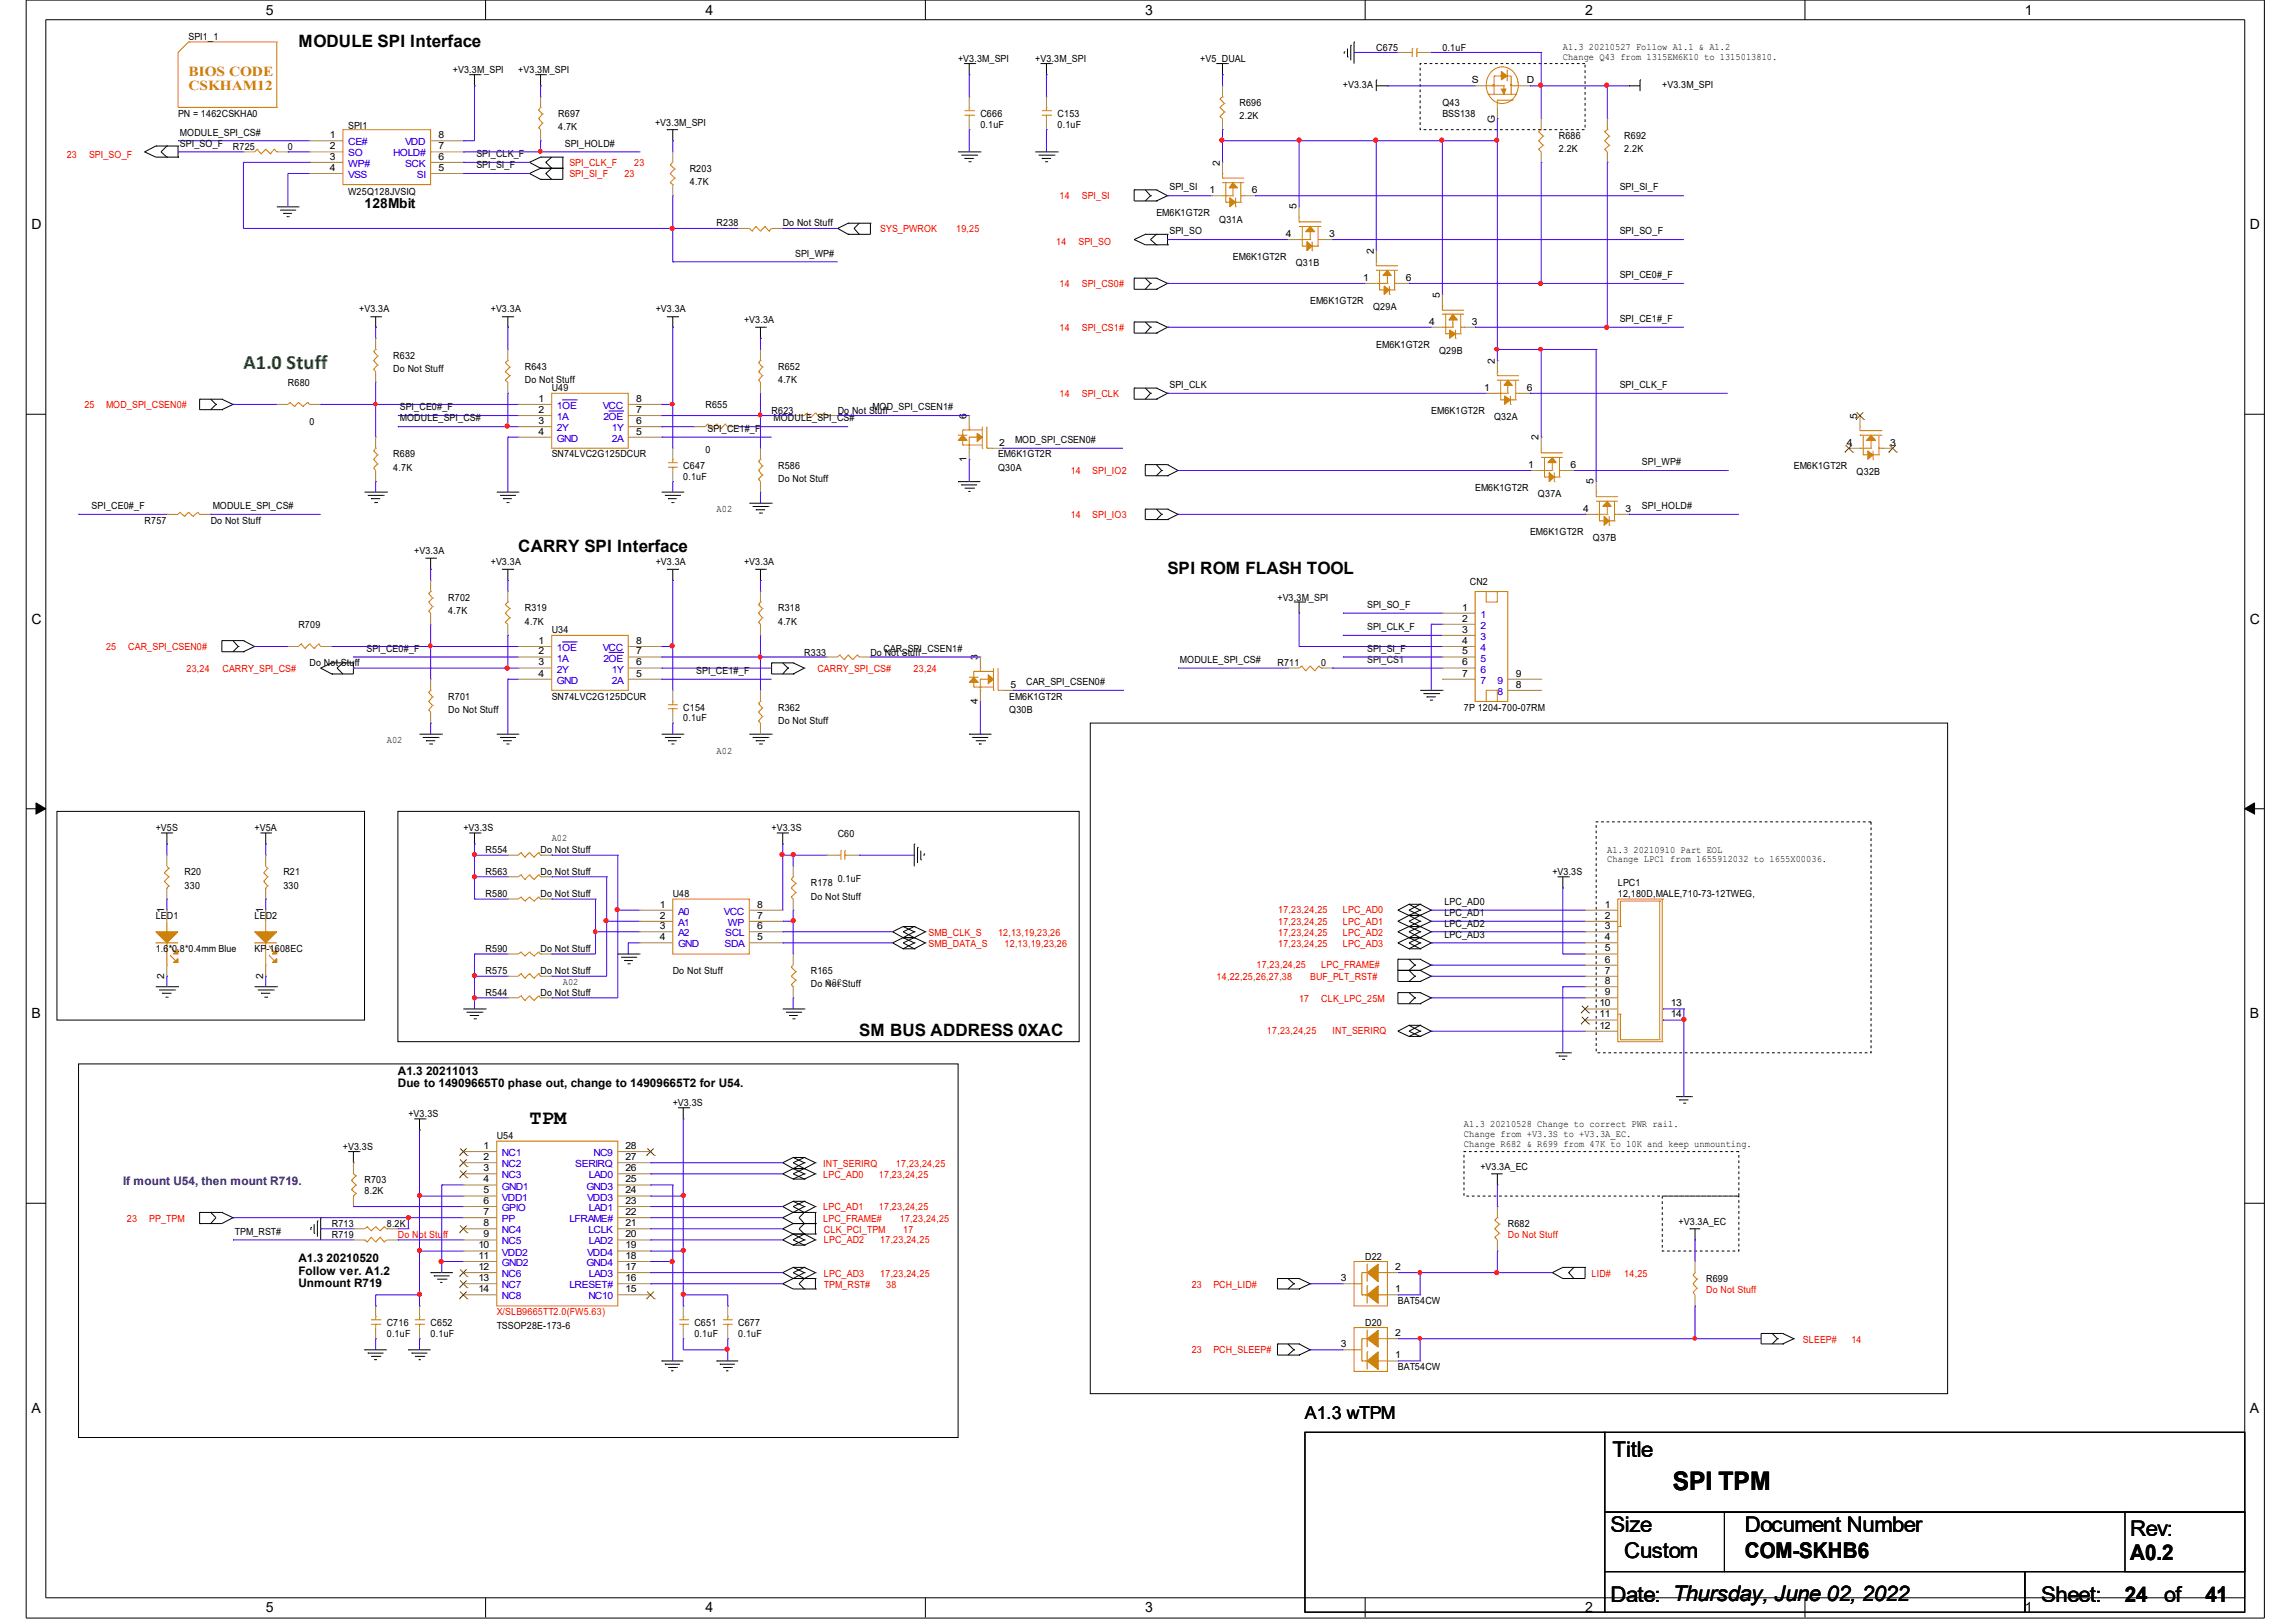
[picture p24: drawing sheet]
<svg xmlns="http://www.w3.org/2000/svg" width="297mm" height="210mm" viewBox="0 0 297 210" stroke-linecap="round" stroke-linejoin="round" font-family="sans-serif">
<defs><g id="words">
<text font-size="3.3" x="216.4" y="192.8">SPI TPM</text>
<g font-size="2.8">
<text x="208.6" y="188.6">Title</text>
<text x="208.4" y="198.3">Size</text>
<text x="210.1" y="201.6">Custom</text>
<text x="225.7" y="198.3">Document Number</text>
<text x="225.7" y="201.6">COM-SKHB6</text>
<text x="275.6" y="198.7">Rev:</text>
<text x="275.6" y="201.9">A0.2</text>
<text x="208.4" y="207.3">Date: Thursday, June 02, 2022</text>
<text x="264.1" y="207.3">Sheet:</text>
<text x="274.9" y="207.3">24</text>
<text x="280" y="207.3">of</text>
<text x="285.3" y="207.3">41</text>
</g>
<text font-size="2.6" fill="#008000" x="31.5" y="47.8">A1.0 Stuff</text>
<text font-size="2.6" x="68.5" y="145.5">TPM</text>
<text font-size="2.3" x="168.8" y="183.7">A1.3 wTPM</text>
<g font-size="2.2">
<text x="38.6" y="6">MODULE SPI Interface</text>
<text x="67.1" y="71.5">CARRY SPI Interface</text>
<text x="151" y="74.3">SPI ROM FLASH TOOL</text>
<text x="111.2" y="134">SM BUS ADDRESS 0XAC</text>
</g>
<g font-size="1.8">
<text x="34.4" y="1.9">5</text>
<text x="91.3" y="1.9">4</text>
<text x="148.2" y="1.9">3</text>
<text x="205.1" y="1.9">2</text>
<text x="262" y="1.9">1</text>
<text x="4.1" y="29.6">D</text>
<text x="47.2" y="26.9">128Mbit</text>
<text x="291.1" y="29.6">D</text>
<text x="4.1" y="80.7">C</text>
<text x="291.1" y="80.7">C</text>
<text x="4.1" y="131.8">B</text>
<text x="291.1" y="131.8">B</text>
<text x="4.1" y="182.8">A</text>
<text x="291.1" y="182.8">A</text>
<text x="34.4" y="208.6">5</text>
<text x="91.3" y="208.6">4</text>
<text x="148.2" y="208.6">3</text>
<text x="205.1" y="208.6">2</text>
<text x="262" y="208.6">1</text>
</g>
<g font-size="1.8" fill="#cc8006">
<text x="24.4" y="9.8">BIOS CODE</text>
<text x="24.4" y="11.7">CSKHAM12</text>
</g>
<g font-size="1.5">
<text x="51.5" y="139.1">A1.3 20211013</text>
<text x="51.5" y="140.7">Due to 14909665T0 phase out, change to 14909665T2 for U54.</text>
<text x="38.6" y="163.3">A1.3 20210520</text>
<text x="38.6" y="164.9">Follow ver. A1.2</text>
<text x="38.6" y="166.6">Unmount R719</text>
</g>
<text font-size="1.5" fill="#400080" x="15.9" y="153.3">If mount U54, then mount R719.</text>
<g font-size="1.3">
<text x="24.4" y="5.2">SPI1_1</text>
<text x="58.6" y="9.4">+V3.3M_SPI</text>
<text x="67.1" y="9.4">+V3.3M_SPI</text>
<text x="124" y="8">+V3.3M_SPI</text>
<text x="133.9" y="8">+V3.3M_SPI</text>
<text x="155.3" y="8">+V5_DUAL</text>
<text x="173.7" y="11.4">+V3.3A</text>
<text x="178.1" y="6.6">C675</text>
<text x="186.6" y="6.6">0.1uF</text>
<text x="190.4" y="10.8">S</text>
<text x="197.5" y="10.8">D</text>
<text x="202.2" y="6.5">A1.3 20210527 Follow A1.1 &amp; A1.2</text>
<text x="202.2" y="7.8">Change Q43 from 1315EM6K10 to 1315013810.</text>
<text x="215.1" y="11.4">+V3.3M_SPI</text>
<text x="23" y="15.1">PN = 1462CSKHA0</text>
<text x="23.3" y="17.5">MODULE_SPI_CS#</text>
<text x="42.7" y="17.9">1</text>
<text x="45" y="16.7">SPI1</text>
<text x="56.7" y="17.9">8</text>
<text x="72.2" y="15.1">R697</text>
<text x="72.2" y="16.9">4.7K</text>
<text x="84.8" y="16.3">+V3.3M_SPI</text>
<text x="126.8" y="15.1">C666</text>
<text x="126.8" y="16.5">0.1uF</text>
<text x="136.8" y="15.1">C153</text>
<text x="136.8" y="16.5">0.1uF</text>
<text x="160.4" y="13.7">R696</text>
<text x="160.4" y="15.4">2.2K</text>
<text x="186.6" y="13.7">Q43</text>
<text x="186.6" y="15.1">BSS138</text>
<text x="193.4" y="15.9" transform="rotate(-90 193.4 15.9)">G</text>
<text x="201.7" y="18">R686</text>
<text x="210.1" y="18">R692</text>
<text x="23.3" y="19">SPI_SO_F</text>
<text x="30.1" y="19.4">R725</text>
<text x="37.3" y="19.4">0</text>
<text x="42.7" y="19.3">2</text>
<text x="42.7" y="20.7">3</text>
<text x="42.7" y="22.1">4</text>
<text x="56.7" y="22.1">5</text>
<text x="56.7" y="20.7">6</text>
<text x="56.7" y="19.3">7</text>
<text x="61.6" y="20.3">SPI_CLK_F</text>
<text x="61.6" y="21.8">SPI_SI_F</text>
<text x="73.1" y="19">SPI_HOLD#</text>
<text x="89.2" y="22.2">R203</text>
<text x="89.2" y="24">4.7K</text>
<text x="157.8" y="21.4" transform="rotate(-90 157.8 21.4)">2</text>
<text x="201.7" y="19.7">2.2K</text>
<text x="210.1" y="19.7">2.2K</text>
<text x="45" y="25.2">W25Q128JVSIQ</text>
<text x="92.7" y="29.3">R238</text>
<text x="101.3" y="29.3">Do Not Stuff</text>
<text x="149.6" y="28">EM6K1GT2R</text>
<text x="151.3" y="24.7">SPI_SI</text>
<text x="156.5" y="25">1</text>
<text x="157.7" y="28.8">Q31A</text>
<text x="162" y="25">6</text>
<text x="167.7" y="27.1" transform="rotate(-90 167.7 27.1)">5</text>
<text x="209.5" y="24.7">SPI_SI_F</text>
<text x="102.9" y="33.2">SPI_WP#</text>
<text x="151.3" y="30.3">SPI_SO</text>
<text x="159.5" y="33.6">EM6K1GT2R</text>
<text x="166.4" y="30.7">4</text>
<text x="167.6" y="34.5">Q31B</text>
<text x="172" y="30.7">3</text>
<text x="177.7" y="32.9" transform="rotate(-90 177.7 32.9)">2</text>
<text x="209.5" y="36">SPI_CE0#_F</text>
<text x="209.5" y="30.3">SPI_SO_F</text>
<text x="46.5" y="40.4">+V3.3A</text>
<text x="63.5" y="40.4">+V3.3A</text>
<text x="84.8" y="40.4">+V3.3A</text>
<text x="96.3" y="41.8">+V3.3A</text>
<text x="169.5" y="39.3">EM6K1GT2R</text>
<text x="176.4" y="36.3">1</text>
<text x="177.6" y="40.1">Q29A</text>
<text x="181.9" y="36.3">6</text>
<text x="186.3" y="38.5" transform="rotate(-90 186.3 38.5)">5</text>
<text x="209.5" y="41.7">SPI_CE1#_F</text>
<text x="50.9" y="46.4">R632</text>
<text x="67.9" y="47.9">R643</text>
<text x="100.7" y="47.9">R652</text>
<text x="178.1" y="45">EM6K1GT2R</text>
<text x="184.9" y="42">4</text>
<text x="186.2" y="45.8">Q29B</text>
<text x="190.4" y="42">3</text>
<text x="193.4" y="47.1" transform="rotate(-90 193.4 47.1)">2</text>
<text x="37.3" y="50">R680</text>
<text x="50.9" y="48.1">Do Not Stuff</text>
<text x="51.7" y="53.1">SPI_CE0#_F</text>
<text x="67.9" y="49.5">Do Not Stuff</text>
<text x="69.7" y="52">1</text>
<text x="69.7" y="53.4">2</text>
<text x="71.4" y="50.6">U49</text>
<text x="82.3" y="52">8</text>
<text x="82.3" y="53.4">7</text>
<text x="91.3" y="52.8">R655</text>
<text x="99.8" y="53.5">R623</text>
<text x="100.7" y="49.5">4.7K</text>
<text x="108.4" y="53.5">Do Not Stuff</text>
<text x="112.9" y="53.1">MOD_SPI_CSEN1#</text>
<text x="151.3" y="50.2">SPI_CLK</text>
<text x="185.2" y="53.5">EM6K1GT2R</text>
<text x="192" y="50.6">1</text>
<text x="197.5" y="50.6">6</text>
<text x="209.5" y="50.2">SPI_CLK_F</text>
<text x="40" y="55">0</text>
<text x="50.9" y="59.2">R689</text>
<text x="51.7" y="54.5">MODULE_SPI_CS#</text>
<text x="69.7" y="54.9">3</text>
<text x="69.7" y="56.2">4</text>
<text x="71.4" y="59.2">SN74LVC2G125DCUR</text>
<text x="82.3" y="54.9">6</text>
<text x="82.3" y="56.2">5</text>
<text x="91.3" y="58.6">0</text>
<text x="91.5" y="55.9">SPI_CE1#_F</text>
<text x="100.1" y="54.5">MODULE_SPI_CS#</text>
<text x="125.1" y="59.8" transform="rotate(-90 125.1 59.8)">1</text>
<text x="125.1" y="54.2" transform="rotate(-90 125.1 54.2)">6</text>
<text x="129.1" y="59.2">EM6K1GT2R</text>
<text x="129.3" y="57.7">2</text>
<text x="131.3" y="57.3">MOD_SPI_CSEN0#</text>
<text x="193.3" y="54.4">Q32A</text>
<text x="199.1" y="57" transform="rotate(-90 199.1 57)">2</text>
<text x="238.9" y="57.7">4</text>
<text x="240.3" y="54.2" transform="rotate(-90 240.3 54.2)">5</text>
<text x="244.5" y="57.7">3</text>
<text x="11.9" y="65.9">SPI_CE0#_F</text>
<text x="27.5" y="65.9">MODULE_SPI_CS#</text>
<text x="50.9" y="60.9">4.7K</text>
<text x="88.4" y="60.6">C647</text>
<text x="88.4" y="62.1">0.1uF</text>
<text x="100.7" y="60.6">R586</text>
<text x="100.7" y="62.3">Do Not Stuff</text>
<text x="129.1" y="60.9">Q30A</text>
<text x="190.8" y="63.5">EM6K1GT2R</text>
<text x="197.7" y="60.6">1</text>
<text x="199" y="64.4">Q37A</text>
<text x="203.2" y="60.6">6</text>
<text x="206.2" y="62.7" transform="rotate(-90 206.2 62.7)">5</text>
<text x="212.4" y="60.2">SPI_WP#</text>
<text x="212.4" y="65.9">SPI_HOLD#</text>
<text x="232.1" y="60.6">EM6K1GT2R</text>
<text x="240.2" y="61.5">Q32B</text>
<text x="18.7" y="67.7">R757</text>
<text x="27.3" y="67.7">Do Not Stuff</text>
<text x="53.6" y="71.7">+V3.3A</text>
<text x="92.7" y="66.2">A02</text>
<text x="198" y="69.2">EM6K1GT2R</text>
<text x="204.8" y="66.2">4</text>
<text x="206.1" y="70">Q37B</text>
<text x="210.3" y="66.2">3</text>
<text x="58" y="77.7">R702</text>
<text x="63.5" y="73.2">+V3.3A</text>
<text x="84.8" y="73.2">+V3.3A</text>
<text x="96.3" y="73.2">+V3.3A</text>
<text x="165.3" y="77.7">+V3.3M_SPI</text>
<text x="190.2" y="75.7">CN2</text>
<text x="38.6" y="81.3">R709</text>
<text x="58" y="79.4">4.7K</text>
<text x="67.9" y="79.1">R319</text>
<text x="67.9" y="80.9">4.7K</text>
<text x="69.7" y="83.3">1</text>
<text x="71.4" y="82">U34</text>
<text x="82.3" y="83.3">8</text>
<text x="100.7" y="79.1">R318</text>
<text x="100.7" y="80.9">4.7K</text>
<text x="176.9" y="78.7">SPI_SO_F</text>
<text x="176.9" y="81.5">SPI_CLK_F</text>
<text x="189.1" y="79">1</text>
<text x="189.1" y="80.4">2</text>
<text x="189.1" y="81.9">3</text>
<text x="189.1" y="83.3">4</text>
<text x="40" y="86.2">Do Not Stuff</text>
<text x="47.4" y="84.3">SPI_CE0#_F</text>
<text x="69.7" y="84.7">2</text>
<text x="69.7" y="86.1">3</text>
<text x="69.7" y="87.6">4</text>
<text x="82.3" y="84.7">7</text>
<text x="82.3" y="86.1">6</text>
<text x="82.3" y="87.6">5</text>
<text x="90.1" y="87.2">SPI_CE1#_F</text>
<text x="104.1" y="84.9">R333</text>
<text x="112.6" y="84.9">Do Not Stuff</text>
<text x="114.3" y="84.3">CAR_SPI_CSEN1#</text>
<text x="126.5" y="85.4" transform="rotate(-90 126.5 85.4)">3</text>
<text x="130.7" y="89">5</text>
<text x="132.8" y="88.7">CAR_SPI_CSEN0#</text>
<text x="152.7" y="85.8">MODULE_SPI_CS#</text>
<text x="165.3" y="86.2">R711</text>
<text x="170.9" y="86.2">0</text>
<text x="176.9" y="85.8">SPI_CS1</text>
<text x="176.9" y="84.3">SPI_SI_F</text>
<text x="189.1" y="84.7">5</text>
<text x="189.1" y="86.1">6</text>
<text x="189.1" y="87.6">7</text>
<text x="196.1" y="89">8</text>
<text x="196.1" y="87.6">9</text>
<text x="58" y="90.5">R701</text>
<text x="58" y="92.2">Do Not Stuff</text>
<text x="71.4" y="90.5">SN74LVC2G125DCUR</text>
<text x="88.4" y="92">C154</text>
<text x="88.4" y="93.3">0.1uF</text>
<text x="100.7" y="92">R362</text>
<text x="100.7" y="93.7">Do Not Stuff</text>
<text x="126.5" y="91.1" transform="rotate(-90 126.5 91.1)">4</text>
<text x="130.6" y="92.2">Q30B</text>
<text x="130.6" y="90.5">EM6K1GT2R</text>
<text x="189.4" y="92">7P 1204-700-07RM</text>
<text x="50" y="96.1">A02</text>
<text x="92.7" y="97.6">A02</text>
<text x="20.2" y="107.5">+V5S</text>
<text x="32.9" y="107.5">+V5A</text>
<text x="59.9" y="107.5">+V3.3S</text>
<text x="99.8" y="107.5">+V3.3S</text>
<text x="23.9" y="113.3">R20</text>
<text x="36.7" y="113.3">R21</text>
<text x="62.8" y="113.3">R563</text>
<text x="62.8" y="110.4">R554</text>
<text x="69.9" y="113.3">Do Not Stuff</text>
<text x="69.9" y="110.4">Do Not Stuff</text>
<text x="71.4" y="108.9">A02</text>
<text x="108.4" y="108.3">C60</text>
<text x="200.8" y="113.3">+V3.3S</text>
<text x="207.9" y="110.3">A1.3 20210910 Part EOL</text>
<text x="207.9" y="111.6">Change LPC1 from 1655912032 to 1655X00036.</text>
<text x="20.2" y="119">LED1</text>
<text x="21.3" y="118.2" transform="rotate(-90 21.3 118.2)">1</text>
<text x="23.9" y="115">330</text>
<text x="32.9" y="119">LED2</text>
<text x="34" y="118.2" transform="rotate(-90 34 118.2)">1</text>
<text x="36.7" y="115">330</text>
<text x="62.8" y="116.1">R580</text>
<text x="69.9" y="116.1">Do Not Stuff</text>
<text x="85.3" y="117.4">1</text>
<text x="85.3" y="118.9">2</text>
<text x="87" y="116.1">U48</text>
<text x="98" y="117.4">8</text>
<text x="98" y="118.9">7</text>
<text x="104.9" y="114.7">R178</text>
<text x="104.9" y="116.4">Do Not Stuff</text>
<text x="108.4" y="114.1">0.1uF</text>
<text x="186.9" y="117.1">LPC_AD0</text>
<text x="186.9" y="118.5">LPC_AD1</text>
<text x="186.9" y="119.9">LPC_AD2</text>
<text x="207.6" y="118.9">2</text>
<text x="207.6" y="117.4">1</text>
<text x="209.3" y="114.7">LPC1</text>
<text x="209.3" y="116.1">12,180D,MALE,710-73-12TWEG,</text>
<text x="20.2" y="123.2">1.6*0.8*0.4mm Blue</text>
<text x="32.9" y="123.2">KP-1608EC</text>
<text x="62.8" y="123.2">R590</text>
<text x="69.9" y="123.2">Do Not Stuff</text>
<text x="85.3" y="120.2">3</text>
<text x="85.3" y="121.7">4</text>
<text x="98" y="120.2">6</text>
<text x="98" y="121.7">5</text>
<text x="186.9" y="121.3">LPC_AD3</text>
<text x="207.6" y="120.2">3</text>
<text x="207.6" y="121.7">4</text>
<text x="207.6" y="123.1">5</text>
<text x="207.6" y="126">7</text>
<text x="207.6" y="124.6">6</text>
<text x="21.3" y="126.7" transform="rotate(-90 21.3 126.7)">2</text>
<text x="34" y="126.7" transform="rotate(-90 34 126.7)">2</text>
<text x="62.8" y="128.9">R544</text>
<text x="62.8" y="126.1">R575</text>
<text x="69.9" y="128.9">Do Not Stuff</text>
<text x="69.9" y="126.1">Do Not Stuff</text>
<text x="72.8" y="127.4">A02</text>
<text x="87" y="126.1">Do Not Stuff</text>
<text x="104.9" y="126.1">R165</text>
<text x="104.9" y="127.8">Do Not Stuff</text>
<text x="106.9" y="127.4">A02</text>
<text x="206.9" y="130.2">10</text>
<text x="206.9" y="131.7">11</text>
<text x="207.6" y="128.8">9</text>
<text x="207.6" y="127.4">8</text>
<text x="216.2" y="130.2">13</text>
<text x="216.2" y="131.7">14</text>
<text x="206.9" y="133.1">12</text>
<text x="87" y="143.1">+V3.3S</text>
<text x="44.4" y="148.9">+V3.3S</text>
<text x="52.8" y="144.5">+V3.3S</text>
<text x="62.6" y="148.7">1</text>
<text x="64.3" y="147.4">U54</text>
<text x="80.9" y="148.7">28</text>
<text x="189.4" y="145.9">A1.3 20210528 Change to correct PWR rail.</text>
<text x="189.4" y="147.2">Change from +V3.3S to +V3.3A_EC.</text>
<text x="189.4" y="148.4">Change R682 &amp; R699 from 47K to 10K and keep unmounting.</text>
<text x="47.2" y="153.1">R703</text>
<text x="47.2" y="154.5">8.2K</text>
<text x="62.6" y="155.8">6</text>
<text x="62.6" y="154.4">5</text>
<text x="62.6" y="153">4</text>
<text x="62.6" y="151.6">3</text>
<text x="62.6" y="150.1">2</text>
<text x="80.9" y="155.8">23</text>
<text x="80.9" y="154.4">24</text>
<text x="80.9" y="153">25</text>
<text x="80.9" y="151.6">26</text>
<text x="80.9" y="150.1">27</text>
<text x="191.5" y="151.4">+V3.3A_EC</text>
<text x="30.4" y="159.8">TPM_RST#</text>
<text x="42.9" y="160.2">R719</text>
<text x="42.9" y="158.8">R713</text>
<text x="50" y="158.8">8.2K</text>
<text x="61.9" y="161.6">10</text>
<text x="62.6" y="160.1">9</text>
<text x="62.6" y="158.7">8</text>
<text x="62.6" y="157.2">7</text>
<text x="80.9" y="161.6">19</text>
<text x="80.9" y="160.1">20</text>
<text x="80.9" y="158.7">21</text>
<text x="80.9" y="157.2">22</text>
<text x="195.1" y="158.8">R682</text>
<text x="217.2" y="158.5">+V3.3A_EC</text>
<text x="61.9" y="167.2">14</text>
<text x="61.9" y="165.8">13</text>
<text x="61.9" y="164.4">12</text>
<text x="61.9" y="162.9">11</text>
<text x="80.9" y="167.2">15</text>
<text x="80.9" y="165.8">16</text>
<text x="80.9" y="164.4">17</text>
<text x="80.9" y="162.9">18</text>
<text x="173.5" y="165.8">3</text>
<text x="176.6" y="163.1">D22</text>
<text x="180.5" y="167.2">1</text>
<text x="180.5" y="164.4">2</text>
<text x="220.7" y="165.9">R699</text>
<text x="50" y="171.5">C716</text>
<text x="50" y="173">0.1uF</text>
<text x="55.7" y="171.5">C652</text>
<text x="55.7" y="173">0.1uF</text>
<text x="64.3" y="172">TSSOP28E-173-6</text>
<text x="89.8" y="171.5">C651</text>
<text x="89.8" y="173">0.1uF</text>
<text x="95.5" y="171.5">C677</text>
<text x="95.5" y="173">0.1uF</text>
<text x="176.6" y="171.5">D20</text>
<text x="180.5" y="172.9">2</text>
<text x="180.8" y="168.8">BAT54CW</text>
<text x="173.5" y="174.3">3</text>
<text x="180.5" y="175.8">1</text>
<text x="180.8" y="177.3">BAT54CW</text>
</g>
<g font-size="1.3" fill="#f00">
<text x="8.6" y="20.4">23</text>
<text x="11.5" y="20.4">SPI_SO_F</text>
<text x="73.7" y="21.5">SPI_CLK_F</text>
<text x="73.7" y="23">SPI_SI_F</text>
<text x="80.8" y="23">23</text>
<text x="82" y="21.5">23</text>
<text x="137.1" y="25.8">14</text>
<text x="140" y="25.8">SPI_SI</text>
<text x="113.9" y="30.1">SYS_PWROK</text>
<text x="123.7" y="30.1">19,25</text>
<text x="136.7" y="31.8">14</text>
<text x="139.5" y="31.8">SPI_SO</text>
<text x="137.1" y="37.2">14</text>
<text x="140" y="37.2">SPI_CS0#</text>
<text x="137.1" y="42.9">14</text>
<text x="140" y="42.9">SPI_CS1#</text>
<text x="10.9" y="52.8">25</text>
<text x="13.7" y="52.8">MOD_SPI_CSEN0#</text>
<text x="137.1" y="51.4">14</text>
<text x="140" y="51.4">SPI_CLK</text>
<text x="138.5" y="61.3">14</text>
<text x="141.3" y="61.3">SPI_IO2</text>
<text x="138.5" y="67.1">14</text>
<text x="141.3" y="67.1">SPI_IO3</text>
<text x="13.7" y="84.1">25</text>
<text x="16.6" y="84.1">CAR_SPI_CSEN0#</text>
<text x="24.1" y="87">23,24</text>
<text x="28.8" y="87">CARRY_SPI_CS#</text>
<text x="105.7" y="87">CARRY_SPI_CS#</text>
<text x="118.2" y="87">23,24</text>
<text x="165.4" y="119.6">17,23,24,25</text>
<text x="165.4" y="118.2">17,23,24,25</text>
<text x="173.7" y="119.6">LPC_AD1</text>
<text x="173.7" y="118.2">LPC_AD0</text>
<text x="120.1" y="122.5">SMB_DATA_S</text>
<text x="120.1" y="121.1">SMB_CLK_S</text>
<text x="129.1" y="121.1">12,13,19,23,26</text>
<text x="130" y="122.5">12,13,19,23,26</text>
<text x="162.6" y="125.3">17,23,24,25</text>
<text x="165.4" y="121.1">17,23,24,25</text>
<text x="165.4" y="122.5">17,23,24,25</text>
<text x="170.9" y="125.3">LPC_FRAME#</text>
<text x="173.7" y="121.1">LPC_AD2</text>
<text x="173.7" y="122.5">LPC_AD3</text>
<text x="157.4" y="126.8">14,22,25,26,27,38</text>
<text x="168.1" y="129.6">17</text>
<text x="169.5" y="126.8">BUF_PLT_RST#</text>
<text x="170.9" y="129.6">CLK_LPC_25M</text>
<text x="163.9" y="133.9">17,23,24,25</text>
<text x="172.4" y="133.9">INT_SERIRQ</text>
<text x="106.5" y="152.4">LPC_AD0</text>
<text x="106.5" y="151">INT_SERIRQ</text>
<text x="113.7" y="152.4">17,23,24,25</text>
<text x="115.9" y="151">17,23,24,25</text>
<text x="16.4" y="158.1">23</text>
<text x="19.3" y="158.1">PP_TPM</text>
<text x="51.5" y="160.2">Do Not Stuff</text>
<text x="106.5" y="156.6">LPC_AD1</text>
<text x="106.5" y="158.2">LPC_FRAME#</text>
<text x="106.6" y="159.6">CLK_PCI_TPM</text>
<text x="106.6" y="160.9">LPC_AD2</text>
<text x="113.7" y="156.6">17,23,24,25</text>
<text x="113.9" y="160.9">17,23,24,25</text>
<text x="116.4" y="158.2">17,23,24,25</text>
<text x="116.8" y="159.6">17</text>
<text x="195.1" y="160.2">Do Not Stuff</text>
<text x="106.6" y="166.7">TPM_RST#</text>
<text x="106.6" y="165.2">LPC_AD3</text>
<text x="113.9" y="165.2">17,23,24,25</text>
<text x="114.6" y="166.7">38</text>
<text x="154.2" y="166.6">23</text>
<text x="157" y="166.6">PCH_LID#</text>
<text x="205.9" y="165.2">LID#</text>
<text x="210.1" y="165.2">14,25</text>
<text x="220.7" y="167.3">Do Not Stuff</text>
<text x="64.3" y="170.2">X/SLB9665TT2.0(FW5.63)</text>
<text x="233.3" y="173.8">SLEEP#</text>
<text x="239.5" y="173.8">14</text>
<text x="154.2" y="175.1">23</text>
<text x="157" y="175.1">PCH_SLEEP#</text>
</g>
<g font-size="1.3" fill="#00c">
<text x="45" y="18.8">CE#</text>
<text x="45" y="20.2">SO</text>
<text x="45" y="21.6">WP#</text>
<text x="45" y="23">VSS</text>
<text x="50.9" y="20.2">HOLD#</text>
<text x="52.4" y="21.6">SCK</text>
<text x="52.4" y="18.8">VDD</text>
<text x="53.9" y="23">SI</text>
<text x="72.1" y="52.9">1OE</text>
<text x="78" y="52.9">VCC</text>
<text x="72.1" y="54.4">1A</text>
<text x="72.1" y="55.8">2Y</text>
<text x="72.1" y="57.2">GND</text>
<text x="78.1" y="54.4">2OE</text>
<text x="79.2" y="55.8">1Y</text>
<text x="79.2" y="57.2">2A</text>
<text x="191.5" y="79.9">1</text>
<text x="191.5" y="81.4">2</text>
<text x="191.5" y="82.8">3</text>
<text x="72.1" y="84.3">1OE</text>
<text x="72.1" y="85.6">1A</text>
<text x="72.1" y="87.1">2Y</text>
<text x="72.1" y="88.5">GND</text>
<text x="78" y="84.3">VCC</text>
<text x="78.1" y="85.6">2OE</text>
<text x="79.2" y="87.1">1Y</text>
<text x="79.2" y="88.5">2A</text>
<text x="191.5" y="84.3">4</text>
<text x="191.5" y="85.6">5</text>
<text x="191.5" y="87.1">6</text>
<text x="191.5" y="88.5">7</text>
<text x="193.7" y="89.9">8</text>
<text x="193.7" y="88.5">9</text>
<text x="87.7" y="118.4">A0</text>
<text x="87.7" y="119.8">A1</text>
<text x="93.6" y="118.4">VCC</text>
<text x="94.1" y="119.8">WP</text>
<text x="87.7" y="121.2">A2</text>
<text x="87.7" y="122.6">GND</text>
<text x="93.7" y="122.6">SDA</text>
<text x="93.8" y="121.2">SCL</text>
<text x="64.9" y="149.6">NC1</text>
<text x="76.8" y="149.6">NC9</text>
<text x="64.9" y="155.4">VDD1</text>
<text x="64.9" y="153.9">GND1</text>
<text x="64.9" y="152.5">NC3</text>
<text x="64.9" y="151.1">NC2</text>
<text x="74.4" y="151.1">SERIRQ</text>
<text x="75.9" y="153.9">GND3</text>
<text x="75.9" y="155.4">VDD3</text>
<text x="76.2" y="152.5">LAD0</text>
<text x="64.9" y="161.1">NC5</text>
<text x="64.9" y="159.6">NC4</text>
<text x="64.9" y="158.2">PP</text>
<text x="64.9" y="156.7">GPIO</text>
<text x="73.7" y="158.2">LFRAME#</text>
<text x="76.1" y="159.6">LCLK</text>
<text x="76.2" y="161.1">LAD2</text>
<text x="76.2" y="156.7">LAD1</text>
<text x="64.9" y="166.7">NC7</text>
<text x="64.9" y="165.3">NC6</text>
<text x="64.9" y="163.8">GND2</text>
<text x="64.9" y="162.5">VDD2</text>
<text x="73.7" y="166.7">LRESET#</text>
<text x="75.9" y="163.8">GND4</text>
<text x="75.9" y="162.5">VDD4</text>
<text x="76.2" y="165.3">LAD3</text>
<text x="64.9" y="168.2">NC8</text>
<text x="76.1" y="168.2">NC10</text>
</g>
</g></defs>
<path d="M3.4 0h289.5v209.4h-289.5zM5.9 2.6h284.5v204.2h-284.5z" fill="none" stroke="#000" stroke-width=".13"/>
<g fill="#fff">
<path d="M34.4 .3h.9v1.9h-.9z"/>
<path d="M34.4 207h.9v2h-.9z"/>
</g>
<path d="M62.8 0v2.6M62.8 206.8v2.5" fill="none" stroke="#000" stroke-width=".13"/>
<g fill="#fff">
<path d="M91.3 .3h.9v1.9h-.9z"/>
<path d="M91.3 207h.9v2h-.9z"/>
</g>
<path d="M119.7 0v2.6M119.7 206.8v2.5" fill="none" stroke="#000" stroke-width=".13"/>
<g fill="#fff">
<path d="M148.2 .3h.9v1.9h-.9z"/>
<path d="M148.2 207h.9v2h-.9z"/>
</g>
<path d="M176.6 0v2.6M176.6 206.8v2.5" fill="none" stroke="#000" stroke-width=".13"/>
<g fill="#fff">
<path d="M205.1 .3h.9v1.9h-.9z"/>
<path d="M205.1 207h.9v2h-.9z"/>
</g>
<path d="M233.5 0v2.6M233.5 206.8v2.5" fill="none" stroke="#000" stroke-width=".13"/>
<g fill="#fff">
<path d="M262 .3h.9v1.9h-.9z"/>
<path d="M262 207h.9v2h-.9z"/>
<path d="M4.1 28h1.1v2h-1.1z"/>
<path d="M291.1 28h1.2v2h-1.2z"/>
<path d="M4.1 79.1h1.1v1.9h-1.1z"/>
<path d="M291.1 79.1h1.2v1.9h-1.2z"/>
</g>
<path d="M3.4 53.6h2.5M290.4 53.6h2.5" fill="none" stroke="#000" stroke-width=".13"/>
<g fill="#fff">
<path d="M4.1 130.1h1.1v2h-1.1z"/>
<path d="M291.1 130.1h1.1v2h-1.1z"/>
</g>
<path d="M3.4 104.7h2.5M290.4 104.7h2.5" fill="none" stroke="#000" stroke-width=".13"/>
<path d="M4.7 103.9l1.2 .8-1.2 .6zM290.4 104.7l1.3-.8v1.4z" fill="#000" stroke="#000" stroke-width=".13"/>
<g fill="#fff">
<path d="M4.1 181.2h1v1.9h-1z"/>
<path d="M291.1 181.2h1v1.9h-1z"/>
</g>
<g fill="none" stroke="#000" stroke-width=".13">
<path d="M18.7 19.7h.1M18.7 19.7l1.5 .6h2.8M20.2 18.9h.1M20.2 18.9l-1.5 .8M20.2 18.9h2.8M21.6 18.9h.1M21.6 18.9l-.8 .8 .8 .6M23 18.9h.1M23 18.9v1.4M60.7 9.7h1.4M61.4 11.1h.1M61.4 9.7v1.4"/>
<path d="M62.1 9.7h.1M69.3 9.7h1.3M69.9 11.1h.1M69.9 9.7v1.4M70.6 9.7h.1M86.3 16.8h.1M86.3 16.8h1.4M87 18.2h.1M87 16.8v1.4M124 19.7h2.8M124.7 8.2h1.5M125.4 9.7h.1"/>
<path d="M125.4 8.2v1.5M126.2 8.2h.1M126.8 19.7h.1M133.9 19.7h2.9M134.6 8.2h1.5M135.4 9.7h.1M135.4 8.2v1.5M136.1 8.2h.1M136.8 19.7h.1M157.4 8.2h1.4M158.2 9.7h.1M158.2 8.2v1.5"/>
<path d="M158.8 8.2h.1M173.9 6.7h.1M173.9 6.7v.3M174.3 7.4h.1M174.3 6.3v1.1M174.8 5.9h.1M174.8 5.9v1.9M175.2 5.4h.1M175.2 5.4v2.8M178.1 10.3h.1M178.1 11.1h1.4M178.1 10.3v1.5"/>
<path d="M179.5 11.1h.1M210.7 11.1h.1M210.7 11.1h1.5M212.2 10.3h.1M212.2 10.3v1.5M21.6 20.3h.1M23 20.3h.1M35.8 26.8h2.8M36.2 27.2h2M36.7 27.6h.1M36.7 27.6h1.1M37.1 28h.2"/>
<path d="M37.3 28h.1M38.2 27.2h.1M38.6 26.8h.1M68.5 21h.1M68.5 22.5h.1M68.5 21l1.4 .8M68.5 22.5l1.4 .7M69.9 21.8h.1M69.9 20.3h.1M69.9 23.2h.1M69.9 20.3h2.9M69.9 21.8h2.9"/>
<path d="M69.9 20.3l-1.4 .7M69.9 21.8l-1.4 .7M70.6 21h.1M70.6 22.5h.1M70.6 21l.8 .8-.8 .7M70.6 22.5l.8 .7M71.4 20.3l-.8 .7M72.8 20.3h.1M72.8 21.8h.1M72.8 20.3v2.9h-2.9M108.4 29.6h.1M108.4 29.6l1.3 .7"/>
<path d="M109.7 30.3h.1M109.7 28.9h.1M109.7 28.9h2.9M109.7 28.9l-1.3 .7M110.5 29.6h.1M110.5 29.6l.7 .7M111.2 28.9l-.7 .7M112.6 28.9h.1M112.6 28.9v1.4h-2.9M124.4 20.1h2M124.8 20.5h.1M124.8 20.5h1.2"/>
<path d="M125.3 20.9h.3M125.6 20.9h.1M126.4 20.1h.1M134.4 20.1h2M134.8 20.5h.1M134.8 20.5h1.2M135.2 20.9h.3M135.5 20.9h.1M136.4 20.1h.1M146.7 31h.1M146.7 24.6h.1M146.7 36h.1"/>
<path d="M146.7 24.6v1.4h2.9M146.7 36v1.4h2.9M146.7 31l1.5 .7h2.8M146.7 24.6h2.9M146.7 36h2.9M148.2 30.3h.1M148.2 30.3h2.8M148.2 30.3l-1.5 .7M148.2 24.6l.6 .7M148.2 36l.6 .7M148.8 25.3h.1M148.8 36.7h.1"/>
<path d="M148.8 25.3l-.6 .7M148.8 36.7l-.6 .7M149.6 31.7h.1M149.6 30.3h.1M149.6 26h.1M149.6 24.6h.1M149.6 37.4h.1M149.6 36h.1M149.6 30.3l-.8 .7 .8 .7M149.6 24.6l1.4 .7M149.6 36l1.4 .7M151 31.7h.1"/>
<path d="M151 30.3h.1M151 25.3h.1M151 36.7h.1M151 30.3v1.4M151 25.3l-1.4 .7M151 36.7l-1.4 .7M25.8 51.7h.1M25.8 51.7v1.3h2.9M25.8 51.7h2.9M27.3 51.7l.6 .6M27.9 52.3h.1M27.9 52.3l-.6 .7"/>
<path d="M28.7 53h.1M28.7 51.7h.1M28.7 51.7l1.4 .6M30.1 52.3h.1M30.1 52.3l-1.4 .7M47.9 41h1.4M48.6 42.3h.1M48.6 41v1.3M49.3 41h.1M64.9 41h1.5M65.7 42.3h.1M65.7 41v1.3"/>
<path d="M66.4 41h.1M86.3 41h1.4M87 42.3h.1M87 41v1.3M87.7 41h.1M97.7 42.3h1.4M98.4 43.8h.1M98.4 42.3v1.5M99.1 42.3h.1M146.7 50.2h.1M146.7 41.7h.1M146.7 50.2v1.5h2.9"/>
<path d="M146.7 50.2h2.9M146.7 41.7v1.4h2.9M146.7 41.7h2.9M148.2 50.2l.6 .7M148.2 41.7l.6 .6M148.8 50.9h.1M148.8 42.3h.1M148.8 50.9l-.6 .8M148.8 42.3l-.6 .8M149.6 51.7h.1M149.6 50.2h.1M149.6 43.1h.1"/>
<path d="M149.6 41.7h.1M149.6 50.2l1.4 .7M149.6 41.7l1.4 .6M151 50.9h.1M151 42.3h.1M151 50.9l-1.4 .8M151 42.3l-1.4 .8M47.2 63.7h2.8M47.6 64.1h2M48 64.5h.1M48 64.5h1.2M48.4 65h.4"/>
<path d="M48.8 65h.1M49.6 64.1h.1M50 63.7h.1M55 72.2h1.4M55.7 73.7h.1M55.7 72.2v1.5M56.4 72.2h.1M64.3 63.7h2.8M64.7 64.1h1.9M64.9 73.7h1.5M65.1 64.5h.1M65.1 64.5h1.1"/>
<path d="M65.5 65h.3M65.7 75.1h.1M65.7 73.7v1.4M65.8 65h.1M66.4 73.7h.1M66.6 64.1h.1M67.1 63.7h.1M85.6 63.7h2.8M86 64.1h2M86.3 73.7h1.4M86.4 64.5h.1M86.4 64.5h1.1"/>
<path d="M86.9 65h.2M87 75.1h.1M87 73.7v1.4M87.1 65h.1M87.7 73.7h.1M88 64.1h.1M88.4 63.7h.1M96.9 65.1h2.9M97.4 65.5h2M97.7 73.7h1.4M97.8 66h.1M97.8 66h1.2"/>
<path d="M98.2 66.4h.4M98.4 75.1h.1M98.4 73.7v1.4M98.6 66.4h.1M99.1 73.7h.1M99.4 65.5h.1M99.8 65.1h.1M124 62.3h.1M124 62.3h2.8M124.4 62.8h.1M124.4 62.8h2M124.8 63.2h1.2"/>
<path d="M125.3 63.6h.1M125.3 63.6h.3M126 63.2h.1M148.2 60.1h.1M148.2 65.9h.1M148.2 60.1v1.5h2.8M148.2 60.1h2.8M148.2 65.9v1.3h2.8M148.2 65.9h2.8M149.6 60.1l.7 .8M149.6 65.9l.7 .7M150.3 60.9h.1"/>
<path d="M150.3 66.6h.1M150.3 60.9l-.7 .7M150.3 66.6l-.7 .6M151 61.6h.1M151 60.1h.1M151 67.2h.1M151 65.9h.1M151 60.1l1.4 .8M151 65.9l1.4 .7M152.4 60.9h.1M152.4 66.6h.1M152.4 60.9l-1.4 .7"/>
<path d="M152.4 66.6l-1.4 .6M167.4 77.9h1.4M168.1 79.3h.1M168.1 77.9v1.4M168.8 77.9h.1M28.7 82.9h.1M28.7 82.9v1.4h2.8M28.7 82.9h2.8M30.1 82.9l.7 .8M30.8 83.7h.1M30.8 83.7l-.7 .6M31.5 84.3h.1"/>
<path d="M31.5 82.9h.1M31.5 82.9l1.4 .8M32.9 83.7h.1M32.9 83.7l-1.4 .6M41.5 86.5h.1M41.5 86.5l1.4 .7M42.9 87.2h.1M42.9 85.8h.1M42.9 85.8h2.8M42.9 85.8l-1.4 .7M43.6 86.5h.1M43.6 86.5l.8 .7"/>
<path d="M44.4 85.8l-.8 .7M45.7 85.8h.1M45.7 85.8v1.4h-2.8M54.3 95h2.8M54.7 95.4h2M55.1 95.9h.1M55.1 95.9h1.2M55.5 96.3h.4M55.9 96.3h.1M56.7 95.4h.1M57.1 95h.1M64.3 95h2.8"/>
<path d="M64.7 95.4h1.9M65.1 95.9h.1M65.1 95.9h1.1M65.5 96.3h.3M65.8 96.3h.1M66.6 95.4h.1M67.1 95h.1M85.6 95h2.8M86 95.4h2M86.4 95.9h.1M86.4 95.9h1.1M86.9 96.3h.2"/>
<path d="M87.1 96.3h.1M88 95.4h.1M88.4 95h.1M96.9 95h2.9M97.4 95.4h2M97.8 95.9h.1M97.8 95.9h1.2M98.2 96.3h.4M98.6 96.3h.1M99.4 95.4h.1M99.8 95h.1M99.8 85.8h.1"/>
<path d="M99.8 85.8v1.4h2.8M99.8 85.8h2.8M101.3 85.8l.6 .7M101.9 86.5h.1M101.9 86.5l-.6 .7M102.6 87.2h.1M102.6 85.8h.1M102.6 85.8l1.5 .7M104.1 86.5h.1M104.1 86.5l-1.5 .7M125.4 95h.1M125.4 95h2.9"/>
<path d="M125.8 95.4h.1M125.8 95.4h2M126.2 95.9h1.2M126.7 96.3h.1M126.7 96.3h.3M127.4 95.9h.1M141.1 93.6h110.9v86.8h-110.9zM183.7 89.3h2.9M184.1 89.8h2.1M184.6 90.2h.1M184.6 90.2h1.2M185 90.6h.3"/>
<path d="M185.3 90.6h.1M186.2 89.8h.1M186.6 89.3h.1M7.4 105h39.8v27h-39.8zM20.8 107.8h1.5M21.6 109.2h.1M21.6 107.8v1.4M22.3 107.8h.1M33.7 107.8h1.4M34.4 109.2h.1M34.4 107.8v1.4M35.1 107.8h.1"/>
<path d="M51.5 105h88.1v29.8h-88.1zM60.7 107.8h1.4M61.4 109.2h.1M61.4 107.8v1.4M62.1 107.8h.1M100.5 107.8h1.4M101.3 109.2h.1M101.3 107.8v1.4M101.9 107.8h.1M116.8 119.9h.1M116.8 119.9h1.5M116.8 119.9l-1.3 .7"/>
<path d="M116.8 119.9l1.5 .7M118.3 109.2h.1M118.3 119.9h.1M118.3 109.2v2.9M118.3 119.9l1.4 .7M118.3 119.9l-1.5 .7 1.5 .7M118.7 109.7h.1M118.7 109.7v2M119.1 111.3h.1M119.1 110.1v1.2M119.5 110.5h.1M119.5 110.5v.3"/>
<path d="M180.8 119.2h.1M180.8 117.8h.1M180.8 119.2l2.9 1.4M180.8 117.8l1.5 .7M182.3 119.9h.1M182.3 118.5h.1M182.3 117h.1M182.3 119.9h1.4M182.3 118.5h1.4M182.3 118.5l-1.5 .7M182.3 118.5l1.4 .7M182.3 117h1.4"/>
<path d="M182.3 117l-1.5 .8M182.3 117l1.4 .8M183.7 118.5h.1M183.7 119.9h.1M183.7 119.2h.1M183.7 117h.1M183.7 117.8h.1M183.7 118.5l1.5 .7M183.7 118.5l-1.4 .7 2.9 1.4M183.7 119.2l-2.9 1.4M183.7 117l1.5 .8M183.7 117l-1.4 .8 1.4 .7"/>
<path d="M183.7 117.8l-1.4 .7M185.2 119.2h.1M185.2 117.8h.1M185.2 119.2l-2.9 1.4 1.4 .7M185.2 117.8l-1.5 .7M201.5 113.5h1.4M202.2 114.9h.1M202.2 113.5v1.4M202.9 113.5h.1M10.2 137.7h113.8v48.3h-113.8zM20.2 127.7h2.8M20.6 128.1h2"/>
<path d="M21 128.5h.1M21 128.5h1.2M21.4 129h.3M21.7 129h.1M22.6 128.1h.1M23 127.7h.1M32.9 127.7h2.9M33.4 128.1h2M33.8 128.5h.1M33.8 128.5h1.2M34.2 129h.3M34.5 129h.1"/>
<path d="M35.4 128.1h.1M35.8 127.7h.1M59.9 130.6h2.9M60.4 131h2M60.8 131.4h.1M60.8 131.4h1.2M61.3 131.8h.3M61.6 131.8h.1M62.4 131h.1M62.8 130.6h.1M79.9 123.5h2.8M80.3 123.9h2"/>
<path d="M80.8 124.3h.1M80.8 124.3h1.1M81.2 124.7h.2M81.4 124.7h.1M82.3 123.9h.1M82.7 123.5h.1M101.3 130.6h2.8M101.7 131h1.9M102.1 131.4h.1M102.1 131.4h1.1M102.5 131.8h.3M102.8 131.8h.1"/>
<path d="M103.6 131h.1M104.1 130.6h.1M115.5 122h.1M115.5 120.6h.1M115.5 122l1.3 .8M115.5 120.6l1.3 .7M116.8 122.8h.1M116.8 121.3h.1M116.8 121.3h1.5M116.8 122.8h1.5M116.8 121.3l-1.3 .7M116.8 121.3l1.5 .7"/>
<path d="M118.3 121.3h.1M118.3 122.8h.1M118.3 122h.1M118.3 120.6h.1M118.3 121.3l1.4 .7M118.3 121.3l-1.5 .7 1.5 .8M118.3 122l-1.5 .8M118.3 120.6l-1.5 .7M119.7 122h.1M119.7 120.6h.1M119.7 122l-1.4 .8M119.7 120.6l-1.4 .7"/>
<path d="M180.8 133.4h.1M180.8 120.6h.1M180.8 122h.1M180.8 128.5h.1M180.8 124.1h.1M180.8 125.6h.1M180.8 133.4l1.5 .7M180.8 120.6l1.5 .7M180.8 122l1.5 .8M180.8 128.5v1.4h2.9M180.8 128.5h2.9M180.8 124.1v2.9h2.9"/>
<path d="M180.8 125.6h2.9M180.8 124.1h2.9M182.3 134.1h.1M182.3 132.7h.1M182.3 121.3h.1M182.3 122.8h.1M182.3 134.1h1.4M182.3 132.7h1.4M182.3 132.7l-1.5 .7M182.3 132.7l1.4 .7M182.3 121.3h1.4M182.3 122.8h1.4"/>
<path d="M182.3 121.3l-1.5 .7M182.3 121.3l1.4 .7M182.3 128.5l.7 .6M182.3 124.1l.7 .8M183 129.1h.1M183 124.9h.1M183 126.3h.1M183 129.1l-.7 .8M183 124.9l-.7 .7 .7 .7M183 126.3l-.7 .7M183.7 132.7h.1M183.7 134.1h.1"/>
<path d="M183.7 133.4h.1M183.7 121.3h.1M183.7 120.6h.1M183.7 122.8h.1M183.7 122h.1M183.7 129.9h.1M183.7 128.5h.1M183.7 125.6h.1M183.7 124.1h.1M183.7 127h.1M183.7 132.7l1.5 .7M183.7 132.7l-1.4 .7 1.4 .7"/>
<path d="M183.7 133.4l-1.4 .7M183.7 120.6l-1.4 .7M183.7 121.3l1.5 .7M183.7 121.3l-1.4 .7 1.4 .8M183.7 122l-1.4 .8M183.7 128.5l1.5 .6M183.7 124.1l1.5 .8M183.7 125.6l1.5 .7M185.2 133.4h.1M185.2 120.6h.1M185.2 122h.1M185.2 129.1h.1"/>
<path d="M185.2 124.9h.1M185.2 126.3h.1M185.2 133.4l-1.5 .7M185.2 120.6l-1.5 .7M185.2 122l-1.5 .8M185.2 129.1l-1.5 .8M185.2 124.9l-1.5 .7M185.2 126.3l-1.5 .7M201.3 136.2h1.9M201.7 136.7h.1M201.7 136.7h1.1M202.1 137.1h.3"/>
<path d="M202.4 137.1h.1M203.2 136.2h.1M3.4 155.7h2.5M25.8 158.3h.1M25.8 156.9h.1M25.8 156.9v1.4M25.8 156.9h2.9M27.3 158.3h.1M27.3 156.9h.1M27.3 156.9l.6 .7-.6 .7M28.7 156.9h.1M28.7 156.9l1.4 .7"/>
<path d="M30.1 157.6h.1M30.1 157.6l-1.4 .7h-2.9M40.2 158.8h.1M40.2 158.8v.4M40.6 159.6h.1M40.6 158.4v1.2M41.1 158h.1M41.1 158v2M41.5 157.6h.1M41.5 157.6v2.9M45 149h1.5M45.7 150.5h.1"/>
<path d="M45.7 149v1.5M46.5 149h.1M53.6 144.8h1.4M54.3 146.2h.1M54.3 144.8v1.4M55 144.8h.1M87.7 143.4h1.5M88.4 144.8h.1M88.4 143.4v1.4M89.2 143.4h.1M101.3 159h.1M101.3 151.9h.1"/>
<path d="M101.3 156.1h.1M101.3 150.5h.1M101.3 157.6h.1M101.3 159l1.3 .7M101.3 151.9l1.3 .7M101.3 156.1l1.3 .8M101.3 150.5l1.3 .7M101.3 157.6l1.3 .7M102.6 158.3h.1M102.6 152.6h.1M102.6 151.2h.1M102.6 156.9h.1"/>
<path d="M102.6 155.5h.1M102.6 159.7h.1M102.6 149.8h.1M102.6 158.3h2.9M102.6 156.9h2.9M102.6 159.7h2.9M102.6 158.3l-1.3 .7M102.6 152.6h1.5M102.6 151.2h1.5M102.6 151.2l-1.3 .7M102.6 151.2l1.5 .7M102.6 155.5h1.5"/>
<path d="M102.6 155.5l-1.3 .6M102.6 155.5l1.5 .6M102.6 159.7l-1.3 .8M102.6 159.7l1.5 .8M102.6 149.8h1.5M102.6 149.8l-1.3 .7M102.6 149.8l1.5 .7M102.6 156.9l-1.3 .7M104.1 159.7h.1M104.1 158.3h.1M104.1 151.2h.1M104.1 152.6h.1"/>
<path d="M104.1 151.9h.1M104.1 155.5h.1M104.1 156.9h.1M104.1 156.1h.1M104.1 149.8h.1M104.1 150.5h.1M104.1 158.3l-.7 .7 .7 .7M104.1 151.2l1.4 .7M104.1 151.2l-1.5 .7 1.5 .7M104.1 151.9l-1.5 .7M104.1 155.5l1.4 .6M104.1 155.5l-1.5 .6 1.5 .8"/>
<path d="M104.1 156.1l-1.5 .8M104.1 159.7l1.4 .8M104.1 159.7l-1.5 .8 1.5 .6M104.1 149.8l1.4 .7M104.1 149.8l-1.5 .7 1.5 .7M104.1 150.5l-1.5 .7M104.1 156.9l-.7 .7 .7 .7M105.5 159.7h.1M105.5 158.3h.1M105.5 151.9h.1M105.5 156.1h.1M105.5 150.5h.1"/>
<path d="M105.5 156.9h.1M105.5 156.9v2.8M105.5 151.9l-1.4 .7M105.5 156.1l-1.4 .8M105.5 150.5l-1.4 .7M193 151.9h.1M193 151.9h1.4M193.7 153.3h.1M193.7 151.9v1.4M216.8 141.9h2.1M217.3 142.3h.1M217.3 142.3h1.1"/>
<path d="M217.8 142.8h.2M218 142.8h.1M218.6 159h.1M218.6 159h1.4M218.9 141.9h.1M219.3 159v1.5M290.4 155.7h2.5M47.2 174.7h.1M47.2 174.7h2.8M47.6 175.1h.1M47.6 175.1h2M48 175.5h1.2"/>
<path d="M48.4 176h.1M48.4 176h.4M49.2 175.5h.1M52.8 174.7h.1M52.8 174.7h2.9M53.3 175.1h.1M53.3 175.1h2M53.7 175.5h1.2M54.2 176h.1M54.2 176h.2M54.9 175.5h.1M55.7 164.7h.1"/>
<path d="M55.7 164.7h2.9M56.1 165.1h.1M56.1 165.1h2.1M56.6 165.5h1.1M57 166h.1M57 166h.2M57.7 165.5h.1M85.6 176.1h.1M85.6 176.1h2.8M86 176.5h.1M86 176.5h2M86.4 177h1.1"/>
<path d="M86.9 177.4h.1M86.9 177.4h.2M87.5 177h.1M92.7 176.1h.1M92.7 176.1h2.8M93.1 176.5h.1M93.1 176.5h2M93.6 177h1.1M94 177.4h.1M94 177.4h.2M94.7 177h.1M101.3 166.1h.1"/>
<path d="M101.3 160.5h.1M101.3 164.7h.1M101.3 166.1l1.3 .7h2.9M101.3 160.5l1.3 .6M101.3 164.7l1.3 .8M102.6 165.5h.1M102.6 161.1h.1M102.6 164h.1M102.6 165.5l-1.3 .6M102.6 165.5h2.9M102.6 161.1h1.5M102.6 164h1.5"/>
<path d="M102.6 164l-1.3 .7M102.6 164l1.5 .7M104.1 166.8h.1M104.1 165.5h.1M104.1 161.1h.1M104.1 160.5h.1M104.1 164h.1M104.1 164.7h.1M104.1 165.5l-.7 .6 .7 .7M104.1 160.5l-1.5 .6M104.1 164l1.4 .7M104.1 164l-1.5 .7 1.5 .8"/>
<path d="M104.1 164.7l-1.5 .8M105.5 166.8h.1M105.5 165.5h.1M105.5 160.5h.1M105.5 164.7h.1M105.5 165.5v1.3M105.5 160.5l-1.4 .6M105.5 164.7l-1.4 .8M165.3 173.9h.1M165.3 165.5h.1M165.3 165.5v1.3h2.8M165.3 165.5h2.8"/>
<path d="M165.3 173.9v1.5h2.8M165.3 173.9h2.8M166.6 173.9l.8 .8M166.6 165.5l.8 .6M167.4 174.7h.1M167.4 166.1h.1M167.4 174.7l-.8 .7M167.4 166.1l-.8 .7M168.1 175.4h.1M168.1 173.9h.1M168.1 166.8h.1M168.1 165.5h.1"/>
<path d="M168.1 173.9l1.4 .8M168.1 165.5l1.4 .6M169.5 174.7h.1M169.5 166.1h.1M169.5 174.7l-1.4 .7M169.5 166.1l-1.4 .7M200.8 164.7h.1M200.8 164.7l1.4 .8M202.2 165.5h.1M202.2 164h.1M202.2 164h2.9M202.2 164l-1.4 .7"/>
<path d="M202.9 164.7h.1M202.9 164.7l.7 .8M203.6 164l-.7 .7M205.1 164h.1M205.1 164v1.5h-2.9M219.3 160.5h.1M227.8 172.6h.1M227.8 172.6v1.3h2.8M227.8 172.6h2.8M229.3 172.6l.7 .6M230 173.2h.1M230 173.2l-.7 .7"/>
<path d="M230.6 173.9h.1M230.6 172.6h.1M230.6 172.6l1.5 .6M232.1 173.2h.1M232.1 173.2l-1.5 .7M168.8 185.3h38.8v23.3h-38.8zM207.6 195.7h15.5v7.7h-15.5zM207.6 185.3h82.8v10.4h-82.8zM223.1 195.7h67.3v7.7h-67.3zM274.9 195.7h15.5v7.7h-15.5zM207.6 203.4h54.4v5.2h-54.4zM262 203.4h28.4v5.2h-28.4z"/>
</g>
<path d="M183.7 8.2h21.4v8.6h-21.4zM206.5 106.4h35.6v29.8h-35.6zM189.4 149h35.6v5.8h-35.6zM215.1 154.8h9.9v7.1h-9.9z" fill="none" stroke="#000" stroke-width=".13" stroke-dasharray=".4 .4 .4 .4 .4 .4 .4 .4" stroke-linecap="butt"/>
<g fill="none" stroke="#cc8006" stroke-width=".13">
<path d="M23 6.8h.1M23 13.9h.1M23 6.8v7.1M23 13.9h12.8M24.4 5.4h.1M24.4 5.4l-1.4 1.4M24.4 5.4h11.4M33.3 19.3h.1M33.3 19.3l-.4 .4M33.3 19.3l.5 .6M33.8 19.9h.1M34.4 19.3h.1"/>
<path d="M34.4 19.3l-.6 .6M34.4 19.3l.6 .6M35 19.9h.1M35.5 19.3h.1M35.5 19.3l-.5 .6M35.5 19.3l.3 .4M35.8 19.7h.1M35.8 13.9h.1M35.8 5.4h.1M35.8 5.4v8.5M44.4 16.8h11.3v7.1h-11.3zM69.7 14.2h.1"/>
<path d="M69.7 16.5h.1M69.7 15.3h.1M69.7 14.2l.5 .5M69.7 16.5l.2 .3M69.7 15.3l.5 .6M69.9 13.9h.1M69.9 13.9l-.2 .3M70.2 15.9h.1M70.2 14.7h.1M70.2 15.9l-.5 .6M70.2 14.7l-.5 .6M124.8 14.3h1.2"/>
<path d="M124.8 14.9h1.2M125.4 13.9h.1M125.4 14.9h.1M125.4 13.9v.4M125.4 14.9v.4M126 14.3h.1M126 14.9h.1M134.8 14.3h1.2M134.8 14.9h1.2M135.4 13.9h.1M135.4 14.9h.1M135.4 13.9v.4"/>
<path d="M135.4 14.9v.4M136 14.3h.1M136 14.9h.1M157.8 12.8h.1M157.8 15.1h.1M157.8 13.9h.1M157.8 12.8l.6 .6M157.8 15.1l.4 .2M157.8 13.9l.6 .6M158.2 12.5h.1M158.2 12.5l-.4 .3M158.4 14.5h.1"/>
<path d="M158.4 13.4h.1M158.4 14.5l-.6 .6M158.4 13.4l-.6 .5M182.3 6.8h.1M182.3 6.8h.4M182.7 6.3h.1M182.7 6.3v1.1M183.3 6.3h.1M183.3 6.8h.1M183.3 6.8h.4M183.3 6.3v1.1M192.3 11.1h.1"/>
<path d="M192.3 11.1h2.3M192.5 12.2h.1M192.5 12.2h3.8M192.9 9.3a1.99 1.99 0 0 1 2.1-.6 1.99 1.99 0 0 1 1.4 1.7 2.23 2.23 0 0 1-2.6 2.9 2.51 2.51 0 0 1-.9-4zM193.3 9.8h.1M193.3 9.8v2.4M193.3 9.8h.9M193.7 13h.1M193.7 13v.9M193.7 13h2M194.2 9.8h.1M194.6 11.1h.1"/>
<path d="M194.6 11.1v.4M194.8 9.8h.1M194.8 9.8h.7v2.4M195 9.1h.1M195 9.1v1.4M195.5 12.2h.1M195.5 11.1h.1M195.5 11.1h1M195.7 13h.1M196.3 10.5h.1M199.1 17h.1M199.1 19.3h.1"/>
<path d="M199.1 18.2h.1M199.1 17l.5 .6M199.1 19.3l.3 .4M199.1 18.2l.5 .6M199.4 16.8h.1M199.4 16.8l-.3 .2M199.6 18.8h.1M199.6 17.6h.1M199.6 18.8l-.5 .5M199.6 17.6l-.5 .6M207.6 17h.1M207.6 19.3h.1"/>
<path d="M207.6 18.2h.1M207.6 17l.6 .6M207.6 19.3l.3 .4M207.6 18.2l.6 .6M207.9 16.8h.1M207.9 16.8l-.3 .2M208.2 18.8h.1M208.2 17.6h.1M208.2 18.8l-.6 .5M208.2 17.6l-.6 .6M86.7 23.6h.1M86.7 21.4h.1"/>
<path d="M86.7 22.5h.1M86.7 23.6l.3 .3M86.7 21.4l.6 .5M86.7 22.5l.6 .5M87 23.9h.1M87 21l-.3 .4M87.3 21.9h.1M87.3 23h.1M87.3 23l-.6 .6M87.3 21.9l-.6 .6M96.9 29.6h.1M96.9 29.6l.4 .3"/>
<path d="M97.3 29.9h.1M97.8 29.3h.1M97.8 29.3l-.5 .6M97.8 29.3l.6 .6M98.4 29.9h.1M99 29.3h.1M99 29.3l.5 .6M99 29.3l-.6 .6M99.5 29.9h.1M99.8 29.6l-.3 .3M158.2 23.6h.1M158.2 23h.1"/>
<path d="M158.2 22.5h.1M158.2 25.3h.1M158.2 23.6h2.8M158.2 23h2.8M158.2 22.5v.5M158.2 25.3h1.3M158.6 25.3h.1M158.6 26.2h.1M158.6 23.6v2.6M158.6 26.2h.5M159.1 26.2h.1M159.5 25.3h.1"/>
<path d="M159.5 24.3v1M159.9 26.2h.1M159.9 26.8h.1M159.9 26.2h.6M159.9 25.6v1.2M160.5 25.3h.1M160.5 26.2h.1M160.5 23.6v2.6M160.5 25.3h.5M161 25.3h.1M168.1 29.3h.1M168.1 28.7h.1"/>
<path d="M168.1 28.1h.1M168.1 31h.1M168.1 29.3h2.8M168.1 28.7h2.8M168.1 28.1v.6M168.1 31h1.4M168.5 31h.1M168.5 31.8h.1M168.5 29.3v2.5M168.5 31.8h.6M169.1 31.8h.1M169.5 31h.1"/>
<path d="M169.5 30v1M169.8 31.8h.1M169.8 32.4h.1M169.8 31.8h.7M169.8 31.3v1.1M170.5 31h.1M170.5 31.8h.1M170.5 29.3v2.5M170.5 31h.4M170.9 31h.1M178.1 35h.1M178.1 34.4h.1"/>
<path d="M178.1 33.9h.1M178.1 36.7h.1M178.1 35h2.7M178.1 34.4h2.7M178.1 33.9v.5M178.1 36.7h1.4M178.5 36.7h.1M178.5 37.5h.1M178.5 35v2.5M178.5 37.5h.6M179.1 37.5h.1M179.5 36.7h.1"/>
<path d="M179.5 35.7v1M179.7 37.5h.1M179.7 38.1h.1M179.7 37.5h.7M179.7 37v1.1M180.4 36.7h.1M180.4 37.5h.1M180.4 35v2.5M180.4 36.7h.4M180.8 36.7h.1M186.6 39.6h.1M186.6 39.6v.5"/>
<path d="M37.5 52.1h.1M37.5 52.1l-.2 .2M37.5 52.1l.6 .5M38.1 52.6h.1M38.6 52.1h.1M38.6 52.1l-.5 .5M38.6 52.1l.6 .5M39.2 52.6h.1M39.8 52.1h.1M39.8 52.1l-.6 .5M39.8 52.1l.2 .2M40 52.3h.1"/>
<path d="M48.3 45.5h.1M48.3 47.8h.1M48.3 46.7h.1M48.3 58.3h.1M48.3 59.5h.1M48.3 45.5l.6 .6M48.3 47.8l.3 .3M48.3 46.7l.6 .6M48.3 58.3l.6 .6M48.3 59.5l.6 .5M48.6 45.2h.1M48.6 58h.1"/>
<path d="M48.6 45.2l-.3 .3M48.6 58l-.3 .3M48.9 47.3h.1M48.9 46.1h.1M48.9 58.9h.1M48.9 47.3l-.6 .5M48.9 46.1l-.6 .6M48.9 58.9l-.6 .6M65.4 46.9h.1M65.4 49.2h.1M65.4 48.1h.1M65.4 46.9l.6 .6"/>
<path d="M65.4 49.2l.3 .3M65.4 48.1l.6 .5M65.7 46.7h.1M65.7 46.7l-.3 .2M66 48.6h.1M66 47.5h.1M66 48.6l-.6 .6M66 47.5l-.6 .6M71.4 50.9h9.9v7.1h-9.9zM86.4 59.9h1.1M87 59.5h.1M87 59.5v.4"/>
<path d="M87.5 59.9h.1M91.5 54.9h.1M91.5 54.9l-.2 .3M91.5 54.9l.6 .6M92.1 55.5h.1M92.7 54.9h.1M92.7 54.9l-.6 .6M92.7 54.9l.6 .6M93.3 55.5h.1M93.8 54.9h.1M93.8 54.9l-.5 .6M93.8 54.9l.3 .3"/>
<path d="M94.1 55.2h.1M98.1 46.9h.1M98.1 49.2h.1M98.1 48.1h.1M98.1 59.7h.1M98.1 46.9l.5 .6M98.1 49.2l.3 .3M98.1 48.1l.5 .5M98.1 59.7l.5 .6M98.4 46.7h.1M98.4 59.5h.1M98.4 46.7l-.3 .2"/>
<path d="M98.4 59.5l-.3 .2M98.6 48.6h.1M98.6 47.5h.1M98.6 48.6l-.5 .6M98.6 47.5l-.5 .6M104.4 53.4h.1M104.4 53.4l-.3 .4M104.4 53.4l.5 .6M104.9 54h.1M105.5 53.4h.1M105.5 53.4l-.6 .6M105.5 53.4l.6 .6"/>
<path d="M106.1 54h.1M106.6 53.4h.1M106.6 53.4l-.5 .6M106.6 53.4l.3 .4M106.9 53.8h.1M124 56.3h.1M124 56.3h1.1M124.5 57.6h.1M124.5 57h.1M124.5 55.6h.1M124.5 56.3h.1M124.5 55.6h2.6"/>
<path d="M124.5 57.6h2.6M124.5 55.6v.7M124.5 57v.6M125.4 55.6h.1M125.4 57.6h.1M125.4 56.6h.1M125.4 58h.1M125.4 55.2h.1M125.4 55.2v.4M125.4 56.6v1.4M125.4 56.6h1M127.1 58h.1"/>
<path d="M127.1 55.2v2.8M127.7 58h.1M127.7 58h.6M127.7 55.2v2.8M128.3 58h.1M186.6 40.7h.1M186.6 40.1h.1M186.6 42.3h.1M186.6 40.7h2.8M186.6 40.1h2.8M186.6 42.3h1.4M187 42.3h.1"/>
<path d="M187 43.2h.1M187 40.7v2.5M187 43.2h.5M187.5 43.2h.1M188 42.3h.1M188 41.4v.9M188.3 43.2h.1M188.3 43.8h.1M188.3 43.2h.7M188.3 42.7v1.1M189 42.3h.1M189 43.2h.1"/>
<path d="M189 40.7v2.5M189 42.3h.4M189.4 42.3h.1M193.7 49.2h.1M193.7 48.6h.1M193.7 48.1h.1M193.7 50.9h.1M193.7 48.1v.5M193.7 49.2h2.8M193.7 48.6h2.8M193.7 50.9h1.4M194.1 50.9h.1"/>
<path d="M194.1 51.7h.1M194.1 49.2v2.5M194.1 51.7h.5M194.6 51.7h.1M195.1 50.9h.1M195.1 49.9v1M195.4 51.7h.1M195.4 52.3h.1M195.4 51.7h.7M195.4 51.2v1.1M196.1 50.9h.1M196.1 51.7h.1"/>
<path d="M196.1 49.2v2.5M196.1 50.9h.4M196.5 50.9h.1M199.4 59.2h.1M199.4 58.6h.1M199.4 58h.1M199.4 59.2h2.8M199.4 58.6h2.8M199.4 58v.6M199.8 59.2v2.5M200.8 59.9v1M201.8 59.2v2.5"/>
<path d="M240.6 56.3h.1M240.6 55.7h.1M240.6 55.2h.1M240.6 58h.1M240.6 56.3h2.9M240.6 55.7h2.9M240.6 55.2v.5M240.6 58h1.5M241 58h.1M241 58.9h.1M241 56.3v2.6M241 58.9h.6"/>
<path d="M241.6 58.9h.1M242.1 58h.1M242.1 57v1M242.3 58.9h.1M242.3 59.5h.1M242.3 58.9h.8M242.3 58.3v1.2M243.1 58h.1M243.1 58.9h.1M243.1 56.3v2.6M243.1 58h.4M243.5 58h.1"/>
<path d="M23.3 66.3h.1M23.3 66.3l-.3 .3M23.3 66.3l.6 .5M23.9 66.8h.1M24.4 66.3h.1M24.4 66.3l-.5 .5M24.4 66.3l.6 .5M25 66.8h.1M25.6 66.3h.1M25.6 66.3l-.6 .5M25.6 66.3l.2 .3M25.8 66.6h.1"/>
<path d="M48.3 60.6h.1M48.3 60.6l.3 .3M48.9 60h.1M48.9 60l-.6 .6M55.5 76.8h.1M55.5 79.1h.1M55.5 77.9h.1M55.5 76.8l.5 .6M55.5 79.1l.2 .2M55.5 77.9l.5 .6M55.7 76.6h.1M55.7 76.6l-.2 .2"/>
<path d="M56 78.5h.1M56 77.4h.1M56 78.5l-.5 .6M56 77.4l-.5 .5M65.4 78.2h.1M65.4 79.3h.1M65.4 78.2l.6 .6M65.4 79.3l.6 .6M65.7 77.9h.1M65.7 77.9l-.3 .3M66 79.9h.1M66 78.8h.1"/>
<path d="M66 79.9l-.6 .6M66 78.8l-.6 .5M86.4 60.5h1.1M87 60.5h.1M87 60.5v.4M87.5 60.5h.1M98.1 62h.1M98.1 60.9h.1M98.1 78.2h.1M98.1 79.3h.1M98.1 62l.3 .3M98.1 60.9l.5 .6"/>
<path d="M98.1 78.2l.5 .6M98.1 79.3l.5 .6M98.4 77.9h.1M98.4 77.9l-.3 .3M98.6 61.5h.1M98.6 60.3h.1M98.6 79.9h.1M98.6 78.8h.1M98.6 61.5l-.5 .5M98.6 60.3l-.5 .6M98.6 79.9l-.5 .6M98.6 78.8l-.5 .5"/>
<path d="M190.8 76.6h4.3v14.2h-4.3zM192.3 76.6h1.4v1.3h-1.4zM199.4 60.9h.1M199.4 60.9h1.4M199.8 60.9h.1M199.8 61.7h.1M199.8 61.7h.6M200.4 61.7h.1M200.8 60.9h.1M201.1 61.7h.1M201.1 62.3h.1M201.1 61.7h.7"/>
<path d="M201.1 61.1v1.2M201.8 60.9h.1M201.8 61.7h.1M201.8 60.9h.4M202.2 60.9h.1M206.5 64.9h.1M206.5 64.3h.1M206.5 63.7h.1M206.5 66.6h.1M206.5 64.9h2.8M206.5 64.3h2.8M206.5 63.7v.6"/>
<path d="M206.5 66.6h1.4M206.9 66.6h.1M206.9 67.4h.1M206.9 64.9v2.5M206.9 67.4h.6M207.5 67.4h.1M207.9 66.6h.1M207.9 65.5v1.1M208.2 67.4h.1M208.2 68h.1M208.2 67.4h.7M208.2 66.8v1.2"/>
<path d="M208.9 66.6h.1M208.9 67.4h.1M208.9 64.9v2.5M208.9 66.6h.4M209.3 66.6h.1M38.9 83.3h.1M38.9 83.3l-.3 .4M38.9 83.3l.6 .6M39.5 83.9h.1M40 83.3h.1M40 83.3l-.5 .6M40 83.3l.6 .6"/>
<path d="M40.6 83.9h.1M41.2 83.3h.1M41.2 83.3l-.6 .6M41.2 83.3l.3 .4M41.5 83.7h.1M55.5 89.6h.1M55.5 91.9h.1M55.5 90.8h.1M55.5 89.6l.5 .6M55.5 91.9l.2 .2M55.5 90.8l.5 .5M55.7 89.3h.1"/>
<path d="M55.7 89.3l-.2 .3M56 91.3h.1M56 90.2h.1M56 91.3l-.5 .6M56 90.2l-.5 .6M65.4 80.5h.1M65.4 80.5l.3 .3M71.4 82.2h9.9v7.1h-9.9zM86.4 91.2h1.1M86.4 91.7h1.1M87 90.8h.1M87 91.7h.1"/>
<path d="M87 90.8v.4M87 91.7v.4M87.5 91.2h.1M87.5 91.7h.1M98.1 80.5h.1M98.1 91h.1M98.1 93.3h.1M98.1 92.1h.1M98.1 80.5l.3 .3M98.1 91l.5 .6M98.1 93.3l.3 .3M98.1 92.1l.5 .6"/>
<path d="M98.4 90.8h.1M98.4 90.8l-.3 .2M98.6 92.7h.1M98.6 91.6h.1M98.6 92.7l-.5 .6M98.6 91.6l-.5 .5M108.6 84.8h.1M108.6 84.8l-.2 .2M108.6 84.8l.6 .6M109.2 85.4h.1M109.7 84.8h.1M109.7 84.8l-.5 .6"/>
<path d="M109.7 84.8l.6 .6M110.3 85.4h.1M110.9 84.8h.1M110.9 84.8l-.6 .6M110.9 84.8l.3 .2M111.2 85h.1M125.4 87.6h.1M125.4 87.6h1.2M126 88.9h.1M126 88.3h.1M126 86.9h.1M126 87.6h.1"/>
<path d="M126 86.9h2.5M126 88.9h2.5M126 86.9v.7M126 88.3v.6M126.8 86.9h.1M126.8 88.9h.1M126.8 87.9h.1M126.8 89.3h.1M126.8 86.5h.1M126.8 87.9h1M126.8 86.5v.4M126.8 87.9v1.4"/>
<path d="M128.5 89.3h.1M128.5 86.5v2.8M129.1 89.3h.1M129.1 86.5v2.8M129.1 89.3h.6M129.7 89.3h.1M168.4 86.2h.1M168.4 86.2l-.3 .3M168.4 86.2l.5 .6M168.9 86.8h.1M169.5 86.2h.1M169.5 86.2l-.6 .6"/>
<path d="M169.5 86.2l.6 .6M170.1 86.8h.1M170.6 86.2h.1M170.6 86.2l-.5 .6M170.6 86.2l.3 .3M170.9 86.5h.1M192.3 89.3h1.4v1.5h-1.4zM21.3 113h.1M21.3 114.1h.1M21.3 114.1l.5 .6M21.3 113l.5 .5M21.6 114.9h.1"/>
<path d="M21.6 119.2v1.4M21.6 112.1l.2 .3M21.8 114.7h.1M21.8 112.4h.1M21.8 113.5h.1M21.8 114.7l-.2 .2M21.8 112.4l-.5 .6M21.8 113.5l-.5 .6M34.1 113h.1M34.1 114.1h.1M34.1 114.1l.5 .6M34.1 113l.5 .5"/>
<path d="M34.4 114.9h.1M34.4 112.1l.2 .3M34.4 119.2v1.4M34.6 114.7h.1M34.6 112.4h.1M34.6 113.5h.1M34.6 114.7l-.2 .2M34.6 112.4l-.5 .6M34.6 113.5l-.5 .6M67.4 113.2h.1M67.4 110.3h.1M67.4 116.1h.1"/>
<path d="M67.4 113.2l-.3 .3M67.4 113.2l.5 .6M67.4 110.3l-.3 .4M67.4 110.3l.5 .6M67.4 116.1l-.3 .2M67.4 116.1l.5 .5M67.9 113.8h.1M67.9 110.9h.1M67.9 116.6h.1M68.5 113.2h.1M68.5 110.3h.1M68.5 116.1h.1"/>
<path d="M68.5 113.2l-.6 .6M68.5 113.2l.6 .6M68.5 110.3l-.6 .6M68.5 110.3l.6 .6M68.5 116.1l-.6 .5M68.5 116.1l.6 .5M69.1 113.8h.1M69.1 110.9h.1M69.1 116.6h.1M69.7 113.2h.1M69.7 110.3h.1M69.7 116.1h.1"/>
<path d="M69.7 113.2l-.6 .6M69.7 113.2l.2 .3M69.7 110.3l-.6 .6M69.7 110.3l.2 .4M69.7 116.1l-.6 .5M69.7 116.1l.2 .2M69.9 113.5h.1M69.9 110.7h.1M69.9 116.3h.1M87 116.3h9.9v7.2h-9.9zM102.4 113.8h.1M102.4 116.1h.1"/>
<path d="M102.4 114.9h.1M102.4 113.8l.6 .5M102.4 116.1l.2 .2M102.4 114.9l.6 .6M102.6 113.5h.1M102.6 113.5l-.2 .3M103 115.5h.1M103 114.3h.1M103 115.5l-.6 .6M103 114.3l-.6 .6M108.4 110.7h.1M108.4 110.7h.4"/>
<path d="M108.8 110.1h.1M108.8 110.1v1.2M109.3 110.1h.1M109.3 110.7h.1M109.3 110.7h.4M109.3 110.1v1.2M209.3 116.3h.1M209.3 116.3h5.8M209.3 116.3v18.5M209.3 119.9h.3M209.6 119.9h.1M214.7 116.6h.1"/>
<path d="M214.7 116.6h-5.1v3.3M214.7 116.6v17.9M215.1 116.3v18.5M215.1 116.3h.1M20.2 122h.1M20.2 122h2.8M21.6 120.6h.1M21.6 124.9h.1M21.6 122v2.9M22 122.4h.1M22 123.6h.1M22 122.4l.7 .8"/>
<path d="M22 123.6l.7 .7M32.9 122h.1M32.9 122h2.9M34.4 120.6h.1M34.4 124.9h.1M34.4 122v2.9M34.8 122.4h.1M34.8 123.6h.1M34.8 122.4l.7 .8M34.8 123.6l.7 .7M67.4 128.9h.1M67.4 123.2h.1"/>
<path d="M67.4 126h.1M67.4 128.9l-.3 .2M67.4 128.9l.5 .6M67.4 126l-.3 .3M67.4 123.2l-.3 .3M67.4 123.2l.5 .5M67.4 126l.5 .6M67.9 129.5h.1M67.9 123.7h.1M67.9 126.6h.1M68.5 128.9h.1M68.5 123.2h.1"/>
<path d="M68.5 126h.1M68.5 128.9l-.6 .6M68.5 128.9l.6 .6M68.5 123.2l-.6 .5M68.5 123.2l.6 .5M68.5 126l-.6 .6M68.5 126l.6 .6M69.1 129.5h.1M69.1 123.7h.1M69.1 126.6h.1M69.7 128.9h.1M69.7 123.2h.1"/>
<path d="M69.7 126h.1M69.7 128.9l-.6 .6M69.7 128.9l.2 .2M69.7 126l-.6 .6M69.7 123.2l-.6 .5M69.7 123.2l.2 .3M69.7 126l.2 .3M69.9 129.1h.1M69.9 123.5h.1M69.9 126.3h.1M102.4 127.4h.1M102.4 125.2h.1"/>
<path d="M102.4 126.3h.1M102.4 127.4l.2 .3M102.4 125.2l.6 .5M102.4 126.3l.6 .5M102.6 127.7h.1M102.6 124.9l-.2 .3M103 125.7h.1M103 126.8h.1M103 126.8l-.6 .6M103 125.7l-.6 .6M209.3 134.8h.1M209.3 134.8h5.8"/>
<path d="M209.3 131.2h.3M209.6 131.2h.1M209.6 134.5h.1M209.6 131.2v3.3M209.6 134.5h5.1M214.7 134.5h.1M215.1 134.8h.1M45.5 152.8h.1M45.5 153.9h.1M45.5 153.9l.6 .5M45.5 152.8l.6 .5M45.7 154.8h.1"/>
<path d="M45.7 151.9l.4 .3M46.1 154.4h.1M46.1 152.2h.1M46.1 153.3h.1M46.1 154.4l-.4 .4M46.1 152.2l-.6 .6M46.1 153.3l-.6 .6M47.5 158.8h.1M47.5 158.8l-.3 .2M47.5 158.8l.5 .5M48 159.3h.1M48.6 158.8h.1"/>
<path d="M48.6 158.8l-.6 .5M48.6 158.8l.6 .5M49.2 159.3h.1M49.7 158.8h.1M49.7 158.8l-.5 .5M49.7 158.8l.3 .2M50 159h.1M64.3 147.7h15.6v21.3h-15.6zM193.4 157.9h.1M193.4 159h.1M193.4 157.9l.6 .5M193.4 159l.6 .6"/>
<path d="M193.7 157.6h.1M193.7 157.6l-.3 .3M194 159.6h.1M194 158.4h.1M194 159.6l-.6 .5M194 158.4l-.6 .6M47.2 160.5h.1M47.2 160.5l.3 .2M47.5 160.7h.1M48 160.1h.1M48 160.1l-.5 .6M48 160.1l.6 .6"/>
<path d="M48 170.8h1.2M48 171.4h1.2M48.6 160.7h.1M48.6 170.4h.1M48.6 171.4h.1M48.6 170.4v.4M48.6 171.4v.4M49.2 160.1h.1M49.2 170.8h.1M49.2 171.4h.1M49.2 160.1l.5 .6M49.2 160.1l-.6 .6"/>
<path d="M49.7 160.7h.1M50 160.5l-.3 .2M53.7 170.8h1.2M53.7 171.4h1.2M54.3 170.4h.1M54.3 171.4h.1M54.3 170.4v.4M54.3 171.4v.4M54.9 170.8h.1M54.9 171.4h.1M87.9 170.8h1.1M87.9 171.4h1.1"/>
<path d="M88.4 170.4h.1M88.4 171.4h.1M88.4 170.4v.4M88.4 171.4v.4M89 170.8h.1M89 171.4h.1M93.6 170.8h1.1M93.6 171.4h1.1M94.1 170.4h.1M94.1 171.4h.1M94.1 170.4v.4M94.1 171.4v.4"/>
<path d="M94.7 170.8h.1M94.7 171.4h.1M175.2 171.8h4.3v5.7h-4.3zM175.2 163.3h4.3v5.7h-4.3zM175.2 174.7h.1M175.2 166.1h.1M175.2 174.7h1M175.2 166.1h1M176.2 173.2h.1M176.2 176.1h.1M176.2 164.7h.1M176.2 167.6h.1"/>
<path d="M176.2 176.1h.8M176.2 173.2h.7M176.2 164.7v2.9M176.2 173.2v2.9M176.2 167.6h.8M176.2 164.7h.7M176.6 176.1h.1M176.6 167.6h.1M176.9 174.9h.1M176.9 172.1h.1M176.9 166.4h.1M176.9 163.6h.1"/>
<path d="M176.9 163.6v2.3M176.9 166.4v2.3M176.9 172.1v2.2M176.9 174.9v2.3M178.1 176.1h.1M178.1 173.2h.1M178.1 167.6h.1M178.1 164.7h.1M178.1 176.1h1.4M178.1 173.2h1.4M178.1 167.6h1.4M178.1 164.7h1.4"/>
<path d="M193.4 160.1h.1M193.4 160.1l.3 .4M219 165h.1M219 167.2h.1M219 166.1h.1M219 165l.5 .5M219 167.2l.3 .4M219 166.1l.5 .6M219.3 164.7h.1M219.3 164.7l-.3 .3M219.5 166.7h.1M219.5 165.5h.1"/>
<path d="M219.5 166.7l-.5 .5M219.5 165.5l-.5 .6"/>
</g>
<g fill="none" stroke="#a84" stroke-width=".13">
<path d="M31.5 19.7h.1M31.5 19.7h1.4M35.8 19.7h1.5M37.3 19.7h.1M40 18.2h.1M40 19.7h.1M40 18.2h4.4M40 19.7h4.4M55.7 18.2h4.2M55.7 19.7h4.2M59.9 19.7h.1M59.9 18.2h.1"/>
<path d="M69.9 18.2h.1M69.9 12.5h.1M69.9 12.5v1.4M69.9 16.8v1.4M87 19.7h.1M87 19.7v1.3M125.4 16.8h.1M125.4 12.5h.1M125.4 12.5v1.4M125.4 15.3v1.5M135.4 16.8h.1M135.4 12.5h.1"/>
<path d="M135.4 12.5v1.4M135.4 15.3v1.5M158.2 16.8h.1M158.2 11.1h.1M158.2 11.1v1.4M158.2 15.3v1.5M180.8 6.8h.1M180.8 6.8h1.5M183.7 6.8h1.5M185.2 6.8h.1M190.8 11.1h.1M190.8 11.1h1.5"/>
<path d="M193.7 15.3h.1M193.7 13.9v1.4M196.5 11.1h1.5M198 11.1h.1M199.4 15.3h.1M199.4 15.3v1.5M199.4 19.7v1.3M207.9 15.3h.1M207.9 15.3v1.5M207.9 19.7v1.3M40 21h.1M40 22.5h.1"/>
<path d="M40 21h4.4M40 22.5h4.4M55.7 21h4.2M55.7 22.5h4.2M59.9 22.5h.1M59.9 21h.1M87 25.3h.1M87 23.9v1.4M95.5 29.6h.1M95.5 29.6h1.4M99.8 29.6h1.5M101.3 29.6h.1"/>
<path d="M156.7 25.3h.1M156.7 25.3h1.5M158.2 21h.1M158.2 21v1.5M161 25.3h1.4M162.4 25.3h.1M166.6 31h.1M166.6 31h1.5M168.1 26.8h.1M168.1 26.8v1.3M170.9 31h1.5M172.4 31h.1"/>
<path d="M176.6 36.7h.1M176.6 36.7h1.5M178.1 32.4h.1M178.1 32.4v1.5M180.8 36.7h1.5M182.3 36.7h.1M186.6 38.1h.1M186.6 38.1v1.5M199.4 21h.1M207.9 21h.1M35.8 52.3h.1M35.8 52.3h1.5"/>
<path d="M40 52.3h1.5M41.5 52.3h.1M48.6 49.5h.1M48.6 43.8h.1M48.6 56.6h.1M48.6 43.8v1.4M48.6 48.1v1.4M48.6 56.6v1.4M65.7 50.9h.1M65.7 45.2h.1M65.7 45.2v1.5M65.7 49.5v1.4"/>
<path d="M67.1 52.3h.1M67.1 53.8h.1M67.1 55.2h.1M67.1 56.6h.1M67.1 52.3h4.3M67.1 53.8h4.3M67.1 55.2h4.3M67.1 56.6h4.3M81.3 52.3h4.3M81.3 53.8h4.3M81.3 55.2h4.3M81.3 56.6h4.3"/>
<path d="M85.6 52.3h.1M85.6 53.8h.1M85.6 55.2h.1M85.6 56.6h.1M87 58h.1M87 58v1.5M89.8 55.2h.1M89.8 55.2h1.5M94.1 55.2h1.4M95.5 55.2h.1M98.4 50.9h.1M98.4 45.2h.1"/>
<path d="M98.4 58h.1M98.4 45.2v1.5M98.4 49.5v1.4M98.4 58v1.5M102.6 53.8h.1M102.6 53.8h1.5M106.9 53.8h1.5M108.4 53.8h.1M125.4 53.8h.1M125.4 59.5h.1M125.4 53.8v1.4M125.4 58v1.5"/>
<path d="M128.3 58h1.4M129.7 58h.1M185.2 42.3h.1M185.2 42.3h1.4M189.4 42.3h1.4M190.8 42.3h.1M192.3 50.9h.1M192.3 50.9h1.4M193.7 46.7h.1M193.7 46.7v1.4M196.5 50.9h1.5M198 50.9h.1"/>
<path d="M199.4 56.6h.1M199.4 56.6v1.4M239.2 58h.1M239.2 58h1.4M240.6 53.8h.1M240.6 53.8v1.4M243.5 58h1.4M244.9 58h.1M21.6 66.6h.1M21.6 66.6h1.4M25.8 66.6h1.5M27.3 66.6h.1"/>
<path d="M48.6 62.3h.1M48.6 60.9v1.4M55.7 75.1h.1M55.7 75.1v1.5M55.7 79.3v1.5M65.7 76.6h.1M65.7 76.6v1.3M87 62.3h.1M87 60.9v1.4M98.4 63.7h.1M98.4 76.6h.1M98.4 62.3v1.4"/>
<path d="M98.4 76.6v1.3M186.6 79.3h.1M186.6 79.3h4.2M198 60.9h.1M198 60.9h1.4M202.2 60.9h1.4M203.6 60.9h.1M205.1 66.6h.1M205.1 66.6h1.4M206.5 62.3h.1M206.5 62.3v1.4M209.3 66.6h1.4"/>
<path d="M210.7 66.6h.1M37.3 83.7h.1M37.3 83.7h1.3M41.5 83.7h1.4M42.9 83.7h.1M55.7 93.6h.1M55.7 87.9h.1M55.7 80.8h.1M55.7 87.9v1.4M55.7 92.1v1.5M65.7 82.2h.1M65.7 80.8v1.4"/>
<path d="M67.1 83.7h.1M67.1 85h.1M67.1 86.5h.1M67.1 87.9h.1M67.1 83.7h4.3M67.1 85h4.3M67.1 86.5h4.3M67.1 87.9h4.3M81.3 83.7h4.3M81.3 85h4.3M81.3 86.5h4.3M81.3 87.9h4.3"/>
<path d="M85.6 83.7h.1M85.6 85h.1M85.6 86.5h.1M85.6 87.9h.1M87 93.6h.1M87 89.3h.1M87 89.3v1.5M87 92.1v1.5M98.4 82.2h.1M98.4 95h.1M98.4 89.3h.1M98.4 80.8v1.4"/>
<path d="M98.4 89.3v1.5M98.4 93.6v1.4M106.9 85h.1M106.9 85h1.5M111.2 85h1.4M112.6 85h.1M126.8 85h.1M126.8 90.8h.1M126.8 85v1.5M126.8 89.3v1.5M129.7 89.3h1.4M131.1 89.3h.1"/>
<path d="M166.6 86.5h.1M166.6 86.5h1.5M170.9 86.5h1.5M172.4 86.5h.1M186.6 80.8h.1M186.6 82.2h.1M186.6 83.7h.1M186.6 85h.1M186.6 86.5h.1M186.6 87.9h.1M186.6 83.7h4.2M186.6 85h4.2"/>
<path d="M186.6 86.5h4.2M186.6 87.9h4.2M186.6 80.8h4.2M186.6 82.2h4.2M195.1 87.9h4.3M195.1 89.3h4.3M199.4 89.3h.1M199.4 87.9h.1M21.6 117.8h.1M21.6 110.7h.1M21.6 116.3h.1M21.6 110.7v1.4"/>
<path d="M21.6 114.9v1.4M21.6 117.8v1.4M34.4 110.7h.1M34.4 116.3h.1M34.4 117.8h.1M34.4 110.7v1.4M34.4 114.9v1.4M34.4 117.8v1.4M65.7 113.5h.1M65.7 110.7h.1M65.7 116.3h.1M65.7 113.5h1.4"/>
<path d="M65.7 110.7h1.4M65.7 116.3h1.4M69.9 113.5h1.5M69.9 110.7h1.5M69.9 116.3h1.5M71.4 113.5h.1M71.4 110.7h.1M71.4 116.3h.1M82.7 117.8h.1M82.7 119.2h.1M82.7 117.8h4.3M82.7 119.2h4.3"/>
<path d="M96.9 117.8h4.4M96.9 119.2h4.4M101.3 117.8h.1M101.3 119.2h.1M102.6 117.8h.1M102.6 112.1h.1M102.6 112.1v1.4M102.6 116.3v1.5M106.9 110.7h.1M106.9 110.7h1.5M109.7 110.7h1.5M111.2 110.7h.1"/>
<path d="M205.1 119.2h.1M205.1 117.8h.1M205.1 117.8h4.2M205.1 119.2h4.2M21.6 126.3h.1M21.6 124.9v1.4M34.4 126.3h.1M34.4 124.9v1.4M65.7 129.1h.1M65.7 123.5h.1M65.7 126.3h.1M65.7 129.1h1.4"/>
<path d="M65.7 123.5h1.4M65.7 126.3h1.4M69.9 129.1h1.5M69.9 123.5h1.5M69.9 126.3h1.5M71.4 129.1h.1M71.4 123.5h.1M71.4 126.3h.1M82.7 120.6h.1M82.7 122h.1M82.7 120.6h4.3M82.7 122h4.3"/>
<path d="M96.9 120.6h4.4M96.9 122h4.4M101.3 120.6h.1M101.3 122h.1M102.6 123.5h.1M102.6 129.1h.1M102.6 123.5v1.4M102.6 127.7v1.4M205.1 120.6h.1M205.1 122h.1M205.1 123.5h.1M205.1 129.1h.1"/>
<path d="M205.1 126.3h.1M205.1 127.7h.1M205.1 124.9h.1M205.1 130.6h.1M205.1 132h.1M205.1 133.4h.1M205.1 129.1h4.2M205.1 123.5h4.2M205.1 126.3h4.2M205.1 120.6h4.2M205.1 122h4.2M205.1 127.7h4.2"/>
<path d="M205.1 124.9h4.2M205.1 130.6h4.2M205.1 132h4.2M205.1 133.4h4.2M215.1 130.6h.1M215.1 132h.1M45.7 150.5h.1M45.7 156.1h.1M45.7 159h.1M45.7 150.5v1.4M45.7 154.8v1.3M45.7 159h1.5"/>
<path d="M50 159h1.5M51.5 159h.1M59.9 159h.1M59.9 157.6h.1M59.9 156.1h.1M59.9 154.8h.1M59.9 153.3h.1M59.9 151.9h.1M59.9 150.5h.1M59.9 149h.1M59.9 159h4.4M59.9 157.6h4.4"/>
<path d="M59.9 156.1h4.4M59.9 154.8h4.4M59.9 153.3h4.4M59.9 151.9h4.4M59.9 150.5h4.4M59.9 149h4.4M79.9 159h4.3M79.9 157.6h4.3M79.9 156.1h4.3M79.9 154.8h4.3M79.9 153.3h4.3M79.9 151.9h4.3"/>
<path d="M79.9 150.5h4.3M79.9 149h4.3M84.2 159h.1M84.2 157.6h.1M84.2 156.1h.1M84.2 154.8h.1M84.2 153.3h.1M84.2 151.9h.1M84.2 150.5h.1M84.2 149h.1M193.7 156.1h.1M193.7 156.1v1.5"/>
<path d="M45.7 160.5h.1M45.7 160.5h1.5M48.6 173.2h.1M48.6 169h.1M48.6 169v1.4M48.6 171.8v1.4M50 160.5h1.5M51.5 160.5h.1M54.3 173.2h.1M54.3 169h.1M54.3 169v1.4M54.3 171.8v1.4"/>
<path d="M59.9 167.6h.1M59.9 166.1h.1M59.9 164.7h.1M59.9 163.3h.1M59.9 161.9h.1M59.9 160.5h.1M59.9 160.5h4.4M59.9 167.6h4.4M59.9 166.1h4.4M59.9 164.7h4.4M59.9 163.3h4.4M59.9 161.9h4.4"/>
<path d="M79.9 160.5h4.3M79.9 167.6h4.3M79.9 166.1h4.3M79.9 164.7h4.3M79.9 163.3h4.3M79.9 161.9h4.3M84.2 167.6h.1M84.2 166.1h.1M84.2 164.7h.1M84.2 163.3h.1M84.2 161.9h.1M84.2 160.5h.1"/>
<path d="M88.4 173.2h.1M88.4 169h.1M88.4 169v1.4M88.4 171.8v1.4M94.1 173.2h.1M94.1 169h.1M94.1 169v1.4M94.1 171.8v1.4M173.7 174.7h.1M173.7 166.1h.1M173.7 174.7h1.5M173.7 166.1h1.5"/>
<path d="M179.5 176.1h1.3M179.5 173.2h1.3M179.5 167.6h1.3M179.5 164.7h1.3M180.8 176.1h.1M180.8 173.2h.1M180.8 167.6h.1M180.8 164.7h.1M193.7 161.9h.1M193.7 160.5v1.4M219.3 169h.1M219.3 163.3h.1"/>
<path d="M219.3 163.3v1.4M219.3 167.6v1.4"/>
</g>
<path d="M72.7 51.7h1.9M74.6 51.7h.1M78.7 53.2h1.9M80.6 53.2h.1M72.7 83.1h1.9M74.6 83.1h.1M78.7 84.4h1.9M80.6 84.4h.1" fill="none" stroke="#00c" stroke-width=".13"/>
<g fill="#cc8006" stroke="#cc8006" stroke-width=".13">
<path d="M20.2 120.6h2.8l-1.4 1.4z"/>
<path d="M23 122.9v.6h-.6z"/>
<path d="M22.4 124.6l.6-.5v.5z"/>
<path d="M32.9 120.6h2.9l-1.4 1.4z"/>
<path d="M35.8 122.9v.6h-.6z"/>
<path d="M35.2 124.6l.6-.5v.5z"/>
<path d="M194.2 9.2l.8 .6-.8 .5z"/>
<path d="M127.8 87.3l.7 .6-.7 .6z" fill-rule="evenodd"/>
<path d="M126 87.6l.6 .7h-1.2z" fill-rule="evenodd"/>
<path d="M159.5 23.6l.6 .7h-1.1z" fill-rule="evenodd"/>
<path d="M159.1 25.6l.8 .6-.8 .6z" fill-rule="evenodd"/>
<path d="M176.9 176.1l1.4-1.2v2.3z" fill-rule="evenodd"/>
<path d="M176.9 173.2l1.4-1.1v2.2z" fill-rule="evenodd"/>
<path d="M169.5 29.3l.6 .7h-1.2z" fill-rule="evenodd"/>
<path d="M169.1 31.3l.7 .5-.7 .6z" fill-rule="evenodd"/>
<path d="M179.5 35l.5 .7h-1.1z" fill-rule="evenodd"/>
<path d="M179.1 37l.6 .5-.6 .6z" fill-rule="evenodd"/>
<path d="M188 40.7l.6 .7h-1.1z" fill-rule="evenodd"/>
<path d="M187.5 42.7l.8 .5-.8 .6z" fill-rule="evenodd"/>
<path d="M194.2 11.5h.6l-.2 .7z" fill-rule="evenodd"/>
<path d="M195.1 49.2l.6 .7h-1.1z" fill-rule="evenodd"/>
<path d="M194.6 51.2l.8 .5-.8 .6z" fill-rule="evenodd"/>
<path d="M176.9 167.6l1.4-1.2v2.3z" fill-rule="evenodd"/>
<path d="M176.9 164.7l1.4-1.1v2.3z" fill-rule="evenodd"/>
<path d="M242.1 56.3l.6 .7h-1.2z" fill-rule="evenodd"/>
<path d="M241.6 58.3l.7 .6-.7 .6z" fill-rule="evenodd"/>
<path d="M200.8 59.2l.5 .7h-1.1z" fill-rule="evenodd"/>
<path d="M200.4 61.1l.7 .6-.7 .6z" fill-rule="evenodd"/>
<path d="M207.9 64.9l.5 .6h-1.1z" fill-rule="evenodd"/>
<path d="M207.5 66.8l.7 .6-.7 .6z" fill-rule="evenodd"/>
<path d="M126.4 56.1l.7 .5-.7 .6z" fill-rule="evenodd"/>
<path d="M124.5 56.3l.6 .7h-1.1z" fill-rule="evenodd"/>
<circle cx="195.5" cy="11" r=".08"/>
<circle cx="193.2" cy="11" r=".08"/>
</g>
<g fill="none" stroke="#804000" stroke-width=".13">
<path d="M238.7 58.5h.1M238.8 57.6l.9 .9M239.6 57.6l-.9 .9M239.7 58.5h.1M240.1 54.3h.1M240.2 53.4l.9 .9M241 53.4l-.9 .9M241.1 54.3h.1M244.3 58.5h.1M244.4 57.6l1 .9M245.3 57.6l-1 .9M245.4 58.5h.1"/>
<path d="M204.6 131.1h.1M204.6 132.5h.1M204.6 130.1l1 1M204.6 131.6l1 .9M205.5 130.1l-.9 1M205.5 131.6l-.9 .9M205.6 131.1h.1M205.6 132.5h.1M59.4 159.5h.1M59.4 152.4h.1M59.4 151h.1M59.4 149.5h.1"/>
<path d="M59.5 158.6l1 .9M59.5 151.5l1 .9M59.5 150l1 1M59.5 148.6l1 .9M60.4 158.6l-1 .9M60.4 151.5l-1 .9M60.4 150l-1 1M60.4 148.6l-1 .9M60.5 159.5h.1M60.5 152.4h.1M60.5 151h.1M60.5 149.5h.1"/>
<path d="M83.7 149.5h.1M83.7 148.6l1 .9M84.6 148.6l-.9 .9M84.7 149.5h.1M59.4 168.1h.1M59.4 166.6h.1M59.4 165.2h.1M59.5 167.1l1 1M59.5 165.7l1 .9M59.5 164.3l1 .9M60.4 167.1l-1 1M60.4 165.7l-1 .9"/>
<path d="M60.4 164.3l-1 .9M60.5 168.1h.1M60.5 166.6h.1M60.5 165.2h.1M83.7 168.1h.1M83.7 167.1l1 1M84.6 167.1l-.9 1M84.7 168.1h.1"/>
</g>
<g fill="none" stroke="#4200ff" stroke-width=".13">
<path d="M23 18.2h.1M23 19.7h.1M23 18.2h17M23 19.7h8.5M37.3 19.7h.1M37.3 19.7h2.7M59.9 19.7h.1M59.9 18.2h.1M59.9 19.7h22.8M61.4 11.1h.1M61.4 11.1v7.1h-1.5M69.9 18.2h.1"/>
<path d="M69.9 11.1h.1M69.9 11.1v1.4M69.9 18.2v1.5M82.7 19.7h.1M87 18.2h.1M87 18.2v1.5M125.4 16.8h.1M125.4 9.7h.1M125.4 9.7v2.8M125.4 16.8v2.9M135.4 16.8h.1M135.4 9.7h.1"/>
<path d="M135.4 9.7v2.8M135.4 16.8v2.9M158.2 18.2h.1M158.2 16.8h.1M158.2 9.7h.1M158.2 18.2h35.5M158.2 9.7v1.4M158.2 16.8v4.2M168.1 18.2h.1M168.1 18.2v8.6M175.2 6.8h.1M175.2 6.8h5.6"/>
<path d="M178.1 18.2h.1M178.1 18.2v14.2M179.5 11.1h.1M179.5 11.1h11.3M185.2 6.8h.1M185.2 6.8h14.2M186.6 18.2h.1M186.6 18.2v19.9M193.7 15.3h.1M193.7 15.3v31.4M198 11.1h.1M198 11.1h12.7"/>
<path d="M199.4 11.1h.1M199.4 6.8h.1M199.4 6.8v8.5M207.9 11.1h.1M207.9 11.1v4.2M31.5 29.6h.1M31.5 21h.1M31.5 29.6h64M31.5 21h8.5M31.5 21v8.6M37.3 22.5h.1M37.3 22.5v4.3"/>
<path d="M37.3 22.5h2.7M40 21h.1M59.9 21h.1M59.9 22.5h.1M59.9 21h8.6M59.9 22.5h8.6M87 29.6h.1M87 25.3h.1M87 33.9h.1M87 25.3v8.6M87 33.9h21.4M101.3 29.6h.1"/>
<path d="M101.3 29.6h7.1M151 25.3h.1M151 31h.1M151 36.7h.1M151 36.7h25.6M151 25.3h5.7M151 31h15.6M162.4 25.3h.1M162.4 25.3h55.4M172.4 31h.1M172.4 31h45.4M182.3 36.7h.1"/>
<path d="M182.3 36.7h35.5M199.4 36.7h.1M199.4 21h.1M199.4 21v15.7M207.9 21h.1M207.9 21v21.3M30.1 52.3h.1M30.1 52.3h5.7M41.5 52.3h.1M41.5 52.3h25.6M48.6 52.3h.1M48.6 42.3h.1"/>
<path d="M48.6 42.3v1.5M48.6 49.5v7.1M51.5 53.8h.1M51.5 55.2h.1M51.5 55.2h15.6M51.5 53.8h15.6M65.7 50.9h.1M65.7 42.3h.1M65.7 56.6h.1M65.7 55.2h.1M65.7 56.6h1.4M65.7 42.3v2.9"/>
<path d="M65.7 50.9v4.3M65.7 56.6v7.1M85.6 56.6h.1M85.6 53.8h.1M85.6 52.3h.1M85.6 55.2h.1M85.6 55.2h4.2M85.6 56.6h14.2M85.6 52.3h1.4M85.6 53.8h17M87 42.3h.1M87 52.3h.1"/>
<path d="M87 42.3v15.7M95.5 55.2h.1M95.5 55.2h14.2M98.4 53.8h.1M98.4 43.8h.1M98.4 43.8v1.4M98.4 50.9v7.1M108.4 53.8h.1M108.4 53.8h17M125.4 59.5h.1M125.4 59.5v2.8M129.7 58h.1"/>
<path d="M129.7 58h15.6M151 50.9h.1M151 42.3h.1M151 50.9h41.3M151 42.3h34.2M190.8 42.3h.1M190.8 42.3h27M193.7 45.2h.1M193.7 46.7h.1M193.7 45.2h12.8M198 50.9h.1M198 50.9h25.5"/>
<path d="M199.4 45.2h.1M199.4 56.6h.1M199.4 45.2v11.4M206.5 45.2h.1M206.5 45.2v17.1M207.9 42.3h.1M10.2 66.6h.1M10.2 66.6h11.4M27.3 66.6h.1M27.3 66.6h14.2M48.6 62.3h.1M48.6 62.3v1.4"/>
<path d="M55.7 73.7h.1M55.7 73.7v1.4M65.7 75.1h.1M65.7 75.1v1.5M87 62.3h.1M87 75.1h.1M87 62.3v1.4M87 75.1v14.2M98.4 65.1h.1M98.4 75.1h.1M98.4 63.7v1.4M98.4 75.1v1.5"/>
<path d="M152.4 66.6h52.7M152.4 60.9h45.6M168.1 79.3h.1M168.1 79.3v4.4M173.7 79.3h.1M173.7 79.3h12.9M198 60.9h.1M203.6 60.9h19.9M205.1 66.6h.1M210.7 66.6h.1M210.7 66.6h14.3M223.5 60.9h.1"/>
<path d="M32.9 83.7h.1M32.9 83.7h4.4M42.9 83.7h.1M42.9 83.7h24.2M45.7 85h.1M45.7 86.5h.1M45.7 86.5h21.4M45.7 85h21.4M55.7 83.7h.1M55.7 93.6h.1M55.7 80.8v7.1M55.7 93.6v1.4"/>
<path d="M65.7 82.2h.1M65.7 87.9h.1M65.7 86.5h.1M65.7 82.2v4.3M65.7 87.9v7.1M65.7 87.9h1.4M85.6 86.5h.1M85.6 87.9h.1M85.6 83.7h.1M85.6 85h.1M85.6 86.5h14.2M85.6 87.9h14.2"/>
<path d="M85.6 83.7h1.4M85.6 85h21.3M87 93.6h.1M87 83.7h.1M87 93.6v1.4M98.4 85h.1M98.4 82.2v7.1M112.6 85h.1M112.6 85h14.2M126.8 95h.1M126.8 90.8v4.2M131.1 89.3h14.2"/>
<path d="M145.3 89.3h.1M152.4 86.5h.1M152.4 86.5h14.2M168.1 83.7h.1M168.1 83.7h18.5M172.4 86.5h.1M172.4 86.5h14.2M173.7 82.2h.1M173.7 85h.1M173.7 85h12.9M173.7 82.2h12.9M185.2 80.8h.1"/>
<path d="M185.2 80.8h1.4M185.2 80.8v8.5M21.6 116.3h.1M21.6 109.2h.1M21.6 109.2v1.5M21.6 116.3v1.5M34.4 116.3h.1M34.4 109.2h.1M34.4 109.2v1.5M34.4 116.3v1.5M61.4 113.5h.1M61.4 110.7h.1"/>
<path d="M61.4 116.3h.1M61.4 109.2h.1M61.4 113.5h4.3M61.4 109.2v7.1M61.4 110.7h4.3M61.4 116.3h4.3M71.4 116.3h.1M71.4 110.7h.1M71.4 113.5h.1M71.4 113.5h7.1M71.4 110.7h8.5M71.4 116.3h5.6"/>
<path d="M77 116.3h.1M77 116.3v7.2h-5.6M78.5 113.5h.1M78.5 119.2h.1M78.5 113.5v12.8h-7.1M78.5 119.2h4.2M79.9 117.8h.1M79.9 110.7h.1M79.9 117.8h2.8M79.9 110.7v18.4h-8.5M101.3 110.7h.1M101.3 109.2h.1"/>
<path d="M101.3 119.2h.1M101.3 110.7h5.6M101.3 109.2v8.6M101.3 119.2h1.3M102.6 110.7h.1M102.6 119.2h.1M102.6 117.8h.1M102.6 110.7v1.4M102.6 117.8v5.7M111.2 110.7h.1M111.2 110.7h7.1M185.2 117.8h.1"/>
<path d="M185.2 119.2h.1M185.2 117.8h19.9M185.2 119.2h19.9M202.2 114.9h.1M202.2 114.9v8.6M21.6 126.3h.1M21.6 126.3v1.4M34.4 126.3h.1M34.4 126.3v1.4M61.4 126.3h.1M61.4 129.1h.1M61.4 123.5h.1"/>
<path d="M61.4 123.5v7.1M61.4 126.3h4.3M61.4 123.5h4.3M61.4 129.1h4.3M71.4 123.5h.1M71.4 129.1h.1M71.4 126.3h.1M77 120.6h.1M77 120.6h5.7M81.3 122h.1M81.3 123.5h.1M81.3 122h1.4"/>
<path d="M81.3 122v1.5M101.3 120.6h.1M101.3 122h.1M101.3 120.6h14.2M101.3 122h14.2M102.6 129.1h.1M102.6 129.1v1.5M185.2 120.6h.1M185.2 124.9h.1M185.2 129.1h.1M185.2 126.3h.1M185.2 133.4h.1"/>
<path d="M185.2 122h.1M185.2 126.3h19.9M185.2 120.6h19.9M185.2 129.1h19.9M185.2 122h19.9M185.2 124.9h19.9M185.2 133.4h19.9M202.2 127.7h.1M202.2 123.5h.1M202.2 123.5h2.9M202.2 127.7v8.5M202.2 127.7h2.9"/>
<path d="M215.1 132h.1M215.1 130.6h2.7M215.1 132h2.7M217.8 132h.1M217.8 130.6h.1M217.8 130.6v11.3M30.1 157.6h.1M30.1 157.6h29.8M41.5 159h.1M41.5 159h4.2M45.7 156.1h.1M45.7 156.1h14.2"/>
<path d="M51.5 159h1.3M52.8 157.6h.1M52.8 159h.1M52.8 157.6v1.4M54.3 154.8h.1M54.3 146.2h.1M54.3 146.2v22.8M54.3 154.8h5.6M57.1 153.3h.1M57.1 153.3v11.4M57.1 153.3h2.8M84.2 156.1h.1"/>
<path d="M84.2 157.6h.1M84.2 159h.1M84.2 150.5h.1M84.2 154.8h.1M84.2 151.9h.1M84.2 153.3h.1M84.2 154.8h4.2M84.2 153.3h2.8M84.2 156.1h17.1M84.2 157.6h17.1M84.2 159h17.1M84.2 150.5h17.1"/>
<path d="M84.2 151.9h17.1M87 153.3h.1M87 153.3v22.8M88.4 154.8h.1M88.4 144.8h.1M88.4 144.8v24.2M193.7 156.1h.1M193.7 153.3v2.8M30.1 160.5h.1M30.1 160.5h15.6M48.6 167.6h.1M48.6 173.2h.1"/>
<path d="M48.6 169h.1M48.6 167.6v1.4M48.6 173.2v1.5M48.6 167.6h5.7M51.5 160.5h.1M51.5 160.5h8.4M54.3 167.6h.1M54.3 173.2h.1M54.3 161.9h.1M54.3 169h.1M54.3 173.2v1.5M54.3 161.9h5.6"/>
<path d="M57.1 163.3h.1M57.1 163.3h2.8M84.2 161.9h.1M84.2 160.5h.1M84.2 163.3h.1M84.2 164.7h.1M84.2 166.1h.1M84.2 160.5h17.1M84.2 163.3h2.8M84.2 161.9h4.2M84.2 164.7h17.1M84.2 166.1h17.1"/>
<path d="M87 163.3h.1M88.4 173.2h.1M88.4 167.6h.1M88.4 169h.1M88.4 173.2v1.5h5.7M88.4 167.6h5.7v1.4M94.1 174.7h.1M94.1 173.2h.1M94.1 169h.1M94.1 173.2v2.9M169.5 166.1h.1M169.5 174.7h.1"/>
<path d="M169.5 166.1h4.2M169.5 174.7h4.2M180.8 164.7h20M180.8 173.2h47M180.8 167.6h2.9M180.8 176.1h2.9M183.7 164.7h.1M183.7 173.2h.1M183.7 167.6h.1M183.7 176.1h.1M183.7 164.7v2.9M183.7 173.2v2.9"/>
<path d="M193.7 161.9h.1M193.7 164.7h.1M193.7 161.9v2.8M219.3 169h.1M219.3 173.2h.1M219.3 160.5h.1M219.3 160.5v2.8M219.3 169v4.2"/>
</g>
<g fill="#f00" stroke="#f00" stroke-width=".13">
<path d="M86.8 52.1h.3l.1 .2-.1 .1h-.3l-.1-.1z" fill-rule="evenodd"/>
<path d="M193.5 45h.3l.1 .2-.1 .1h-.3l-.1-.1z" fill-rule="evenodd"/>
<path d="M199.1 45h.4l.1 .2-.1 .1h-.4v-.1z" fill-rule="evenodd"/>
<path d="M86.8 52.1h.3l.1 .2-.1 .1h-.3l-.1-.1z" fill-rule="evenodd"/>
<path d="M193.5 45h.3l.1 .2-.1 .1h-.3l-.1-.1z" fill-rule="evenodd"/>
<path d="M199.1 45h.4l.1 .2-.1 .1h-.4v-.1z" fill-rule="evenodd"/>
<circle cx="65.6" cy="55.1" r=".25"/>
<circle cx="87" cy="83.6" r=".25"/>
<circle cx="57.1" cy="163.3" r=".25"/>
<circle cx="88.4" cy="161.8" r=".25"/>
<circle cx="88.4" cy="154.7" r=".25"/>
<circle cx="88.4" cy="167.5" r=".25"/>
<circle cx="87" cy="163.3" r=".25"/>
<circle cx="61.4" cy="113.5" r=".25"/>
<circle cx="61.4" cy="110.6" r=".25"/>
<circle cx="102.6" cy="110.6" r=".25"/>
<circle cx="101.2" cy="110.6" r=".25"/>
<circle cx="61.4" cy="126.3" r=".25"/>
<circle cx="61.4" cy="129.1" r=".25"/>
<circle cx="77" cy="120.6" r=".24"/>
<circle cx="79.8" cy="117.7" r=".25"/>
<circle cx="102.6" cy="119.1" r=".25"/>
<circle cx="78.4" cy="119.1" r=".25"/>
<circle cx="65.6" cy="86.5" r=".25"/>
<circle cx="48.6" cy="52.3" r=".21"/>
<circle cx="98.3" cy="85" r=".24"/>
<circle cx="98.3" cy="53.7" r=".24"/>
<circle cx="87" cy="29.6" r=".25"/>
<circle cx="183.7" cy="173.2" r=".21"/>
<circle cx="219.2" cy="173.2" r=".21"/>
<circle cx="193.6" cy="164.7" r=".25"/>
<circle cx="183.7" cy="164.7" r=".24"/>
<circle cx="207.9" cy="11" r=".25"/>
<circle cx="199.3" cy="11" r=".25"/>
<circle cx="193.6" cy="18.1" r=".25"/>
<circle cx="186.5" cy="18.1" r=".25"/>
<circle cx="168.1" cy="18.1" r=".25"/>
<circle cx="178" cy="18.1" r=".25"/>
<circle cx="158.1" cy="18.1" r=".25"/>
<circle cx="207.9" cy="42.3" r=".25"/>
<circle cx="199.3" cy="36.7" r=".25"/>
<circle cx="55.6" cy="83.6" r=".24"/>
<circle cx="54.3" cy="161.8" r=".25"/>
<circle cx="54.3" cy="154.7" r=".25"/>
<circle cx="94.1" cy="174.6" r=".25"/>
<circle cx="54.3" cy="167.5" r=".25"/>
<circle cx="52.8" cy="157.6" r=".25"/>
<circle cx="69.9" cy="19.6" r=".24"/>
<circle cx="217.8" cy="131.9" r=".25"/>
</g>
<use href="#words"/>
</svg>
